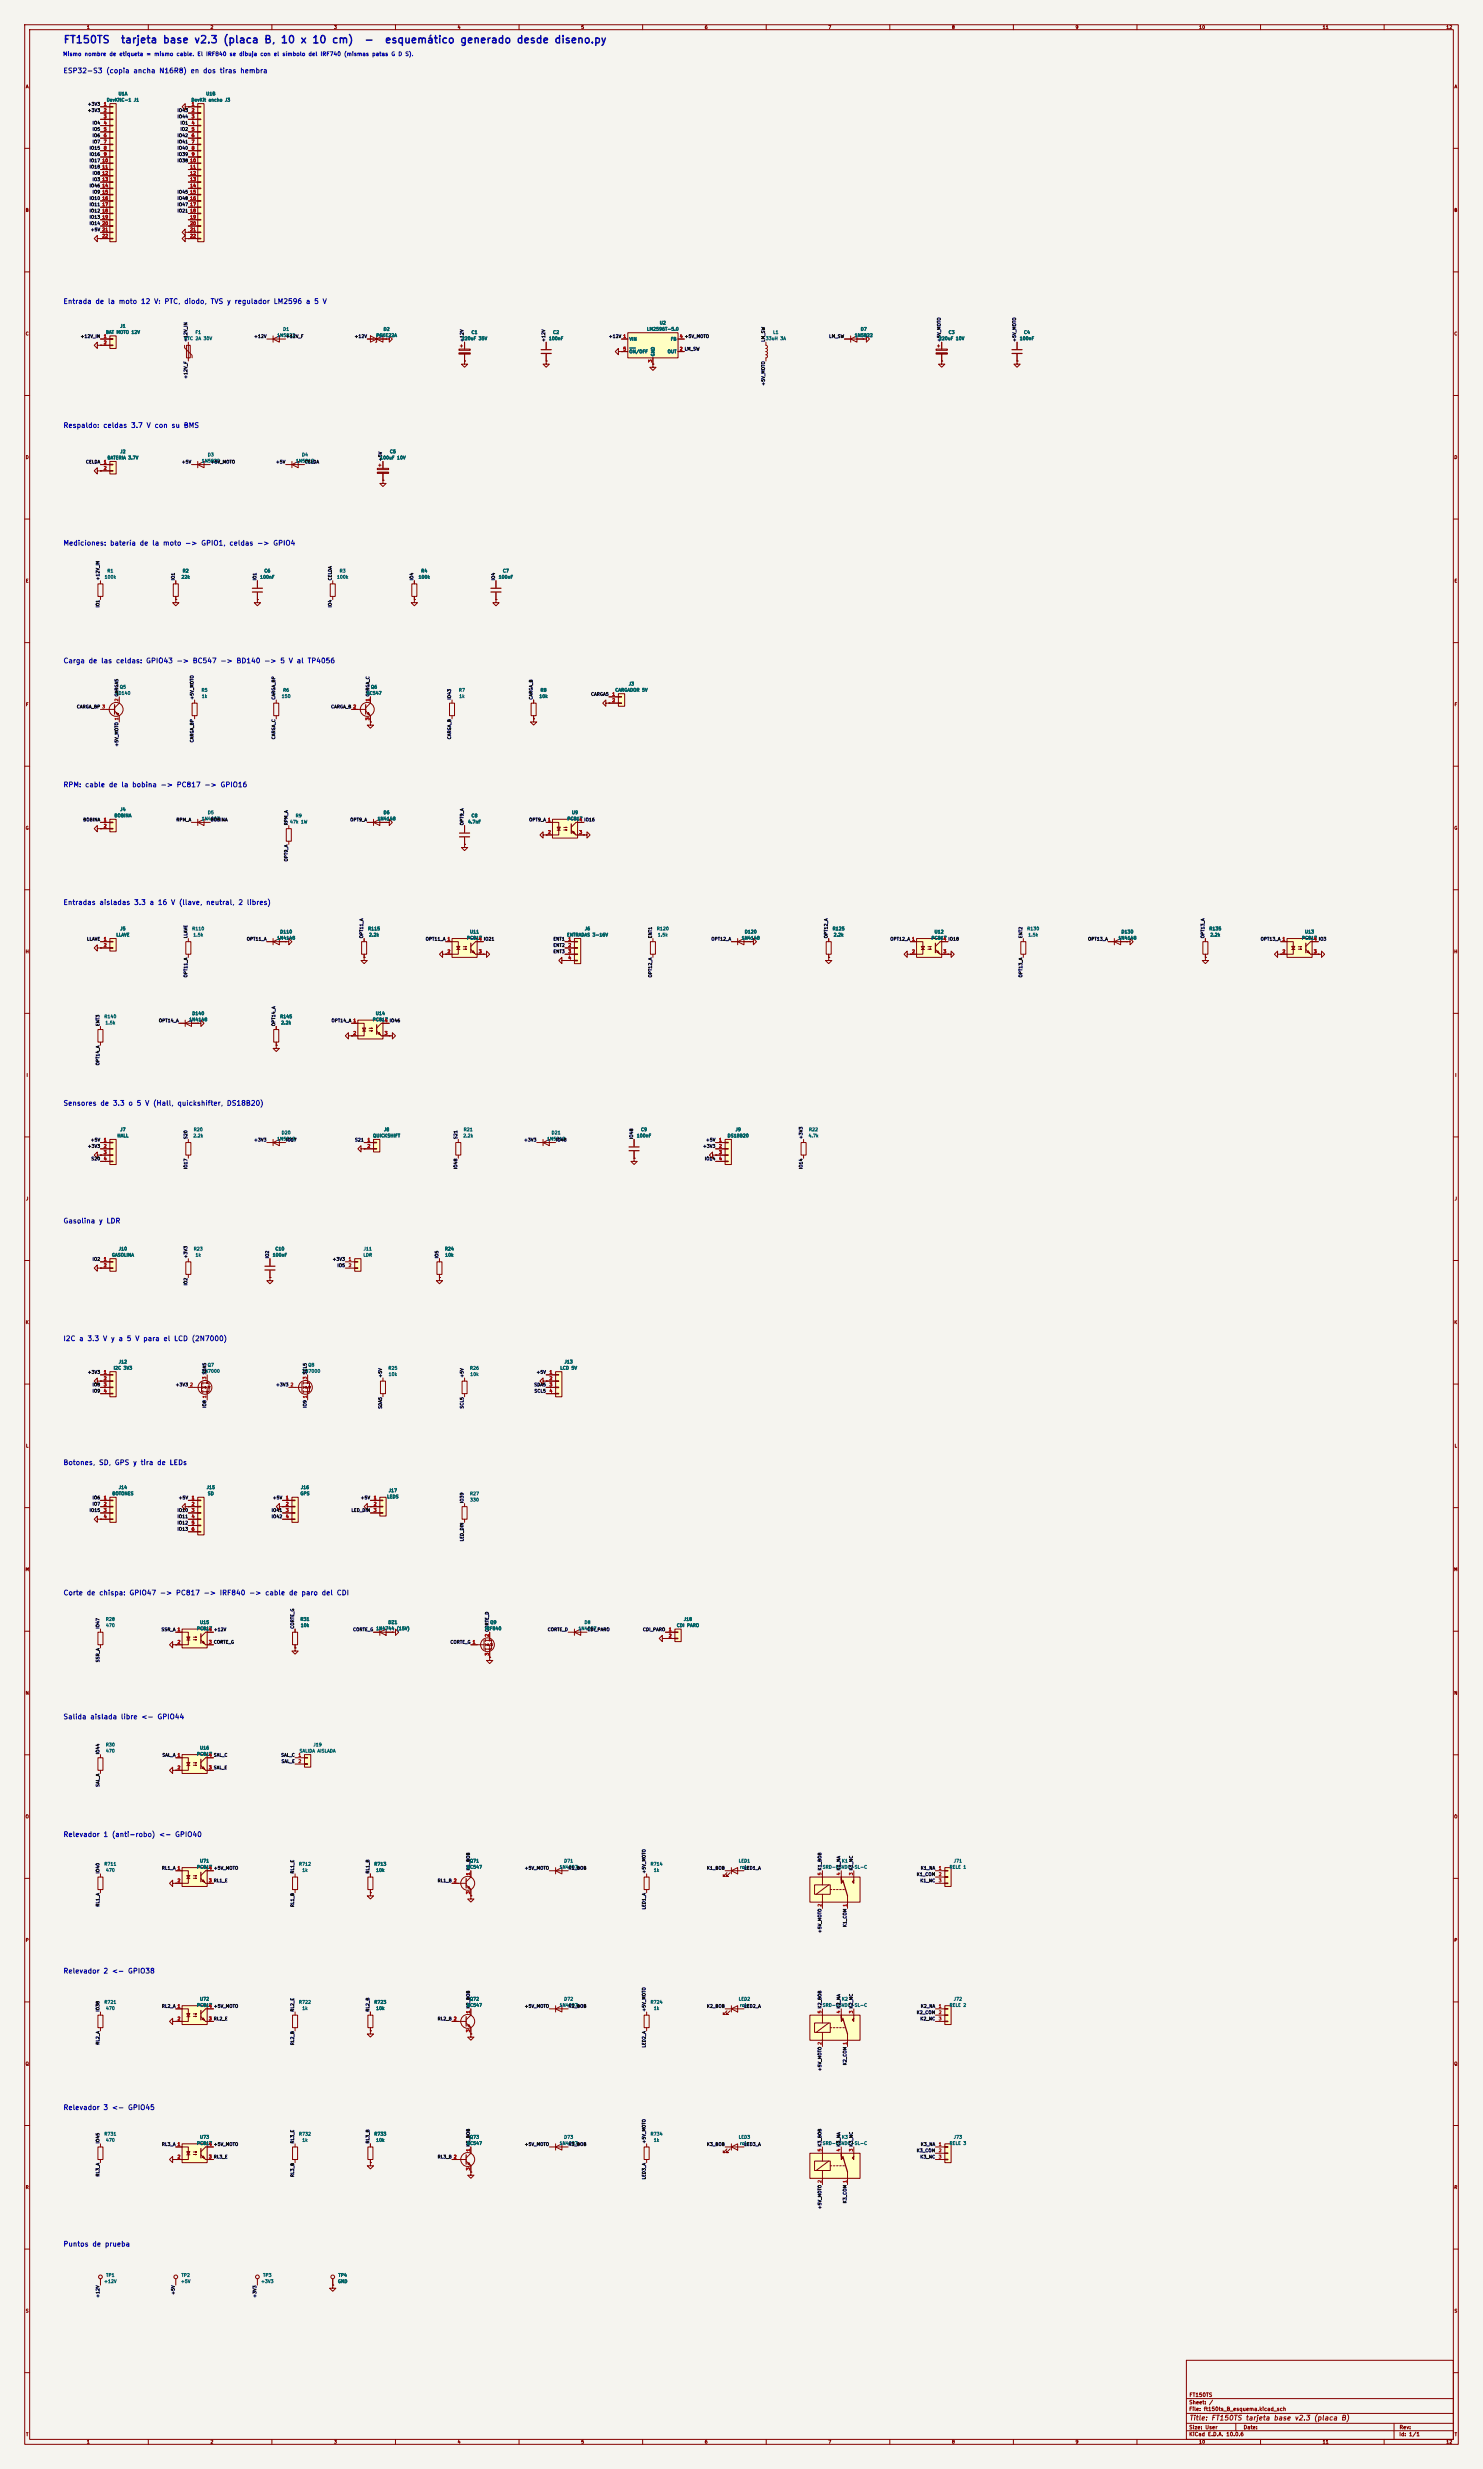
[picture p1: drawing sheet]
<svg xmlns="http://www.w3.org/2000/svg" width="600mm" height="999mm" viewBox="0 0 600 999" stroke-linecap="round" stroke-linejoin="round" font-family="sans-serif">
<defs><g id="words">
<g font-size="3" fill="#0000c2">
<text x="25.5" y="18.3">FT150TS</text>
<text x="48.6" y="18.3">tarjeta base v2.3 (placa B, 10 x 10 cm)</text>
<text x="147.2" y="18.3">-</text>
<text x="155.5" y="18.3">esquemático generado desde diseno.py</text>
</g>
<g font-size="2" fill="#0000c2">
<text x="25.5" y="30.1">ESP32-S3 (copia ancha N16R8) en dos tiras hembra</text>
<text x="25.5" y="123.4">Entrada de la moto 12 V: PTC, diodo, TVS y regulador LM2596 a 5 V</text>
<text x="25.5" y="173.6">Respaldo: celdas 3.7 V con su BMS</text>
<text x="25.5" y="221.2">Mediciones: batería de la moto -&gt; GPIO1, celdas -&gt; GPIO4</text>
<text x="25.5" y="268.8">Carga de las celdas: GPIO43 -&gt; BC547 -&gt; BD140 -&gt; 5 V al TP4056</text>
<text x="25.5" y="319">RPM: cable de la bobina -&gt; PC817 -&gt; GPIO16</text>
<text x="25.5" y="366.6">Entradas aisladas 3.3 a 16 V (llave, neutral, 2 libres)</text>
<text x="25.5" y="447.9">Sensores de 3.3 o 5 V (Hall, quickshifter, DS18B20)</text>
<text x="25.5" y="495.5">Gasolina y LDR</text>
<text x="25.5" y="543.1">I2C a 3.3 V y a 5 V para el LCD (2N7000)</text>
<text x="25.5" y="593.3">Botones, SD, GPS y tira de LEDs</text>
<text x="25.5" y="646">Corte de chispa: GPIO47 -&gt; PC817 -&gt; IRF840 -&gt; cable de paro del CDI</text>
<text x="25.5" y="696.1">Salida aislada libre &lt;- GPIO44</text>
<text x="25.5" y="743.7">Relevador 1 (anti-robo) &lt;- GPIO40</text>
<text x="25.5" y="799">Relevador 2 &lt;- GPIO38</text>
<text x="25.5" y="854.2">Relevador 3 &lt;- GPIO45</text>
<text x="25.5" y="909.5">Puntos de prueba</text>
</g>
<text font-size="2" fill="#840000" x="481" y="979.8">Title: FT150TS tarjeta base v2.3 (placa B)</text>
<text font-size="1.6" fill="#0000c2" x="25.3" y="23">Mismo nombre de etiqueta = mismo cable. El IRF840 se dibuja con el símbolo del IRF740 (mismas patas G D S).</text>
<g font-size="1.5" fill="#840000">
<text x="481" y="970.1">FT150TS</text>
<text x="481" y="975.9">File: ft150ts_B_esquema.kicad_sch</text>
<text x="481" y="973.2">Sheet: /</text>
<text x="481" y="983.3">Size: User</text>
<text x="503" y="983.3">Date:</text>
<text x="566" y="983.2">Rev:</text>
<text x="481" y="986.1">KiCad E.D.A. 10.0.6</text>
<text x="566" y="986.1">Id: 1/1</text>
</g>
<g font-size="1.3" fill="#840000">
<text x="35" y="12">1</text>
<text x="85" y="12">2</text>
<text x="135" y="12">3</text>
<text x="185" y="12">4</text>
<text x="235" y="12">5</text>
<text x="285" y="12">6</text>
<text x="335" y="12">7</text>
<text x="385" y="12">8</text>
<text x="435" y="12">9</text>
<text x="485" y="12">10</text>
<text x="535" y="12">11</text>
<text x="585" y="12">12</text>
<text x="10.3" y="36">A</text>
<text x="588.3" y="36">A</text>
<text x="10.2" y="86">B</text>
<text x="588.2" y="86">B</text>
<text x="10.2" y="136">C</text>
<text x="588.2" y="136">C</text>
<text x="10.2" y="186">D</text>
<text x="588.2" y="186">D</text>
<text x="10.3" y="236">E</text>
<text x="588.3" y="236">E</text>
<text x="10.3" y="286">F</text>
<text x="588.3" y="286">F</text>
<text x="10.2" y="336">G</text>
<text x="588.2" y="336">G</text>
<text x="10.2" y="386">H</text>
<text x="588.2" y="386">H</text>
<text x="10.6" y="436">I</text>
<text x="588.6" y="436">I</text>
<text x="10.4" y="486">J</text>
<text x="588.4" y="486">J</text>
<text x="10.2" y="536">K</text>
<text x="588.2" y="536">K</text>
<text x="10.3" y="586">L</text>
<text x="588.3" y="586">L</text>
<text x="10.1" y="636">M</text>
<text x="588.1" y="636">M</text>
<text x="10.2" y="686">N</text>
<text x="588.2" y="686">N</text>
<text x="10.2" y="736">O</text>
<text x="588.2" y="736">O</text>
<text x="10.2" y="786">P</text>
<text x="588.2" y="786">P</text>
<text x="10.2" y="836">Q</text>
<text x="588.2" y="836">Q</text>
<text x="10.2" y="886">R</text>
<text x="588.2" y="886">R</text>
<text x="10.3" y="936">S</text>
<text x="588.3" y="936">S</text>
<text x="10.4" y="986">T</text>
<text x="35" y="989">1</text>
<text x="85" y="989">2</text>
<text x="135" y="989">3</text>
<text x="185" y="989">4</text>
<text x="235" y="989">5</text>
<text x="285" y="989">6</text>
<text x="335" y="989">7</text>
<text x="385" y="989">8</text>
<text x="435" y="989">9</text>
<text x="485" y="989">10</text>
<text x="535" y="989">11</text>
<text x="585" y="989">12</text>
<text x="588.4" y="986">T</text>
</g>
<g font-size="1.3" fill="#006464">
<text x="43" y="41.4">DevKitC-1 J1</text>
<text x="47.8" y="38.9">U1A</text>
<text x="77.3" y="41.4">DevKit ancho J3</text>
<text x="83.2" y="38.9">U1B</text>
<text x="266.8" y="131.6">U2</text>
<text x="42.7" y="135.4">BAT MOTO 12V</text>
<text x="48.5" y="132.9">J1</text>
<text x="74.4" y="137.9">PTC 2A 30V</text>
<text x="78.9" y="135.4">F1</text>
<text x="111.9" y="136.6">1N5822</text>
<text x="114.4" y="134.1">D1</text>
<text x="152.1" y="136.6">P6KE22A</text>
<text x="155" y="134.1">D2</text>
<text x="186.7" y="137.9">220uF 35V</text>
<text x="190.6" y="135.4">C1</text>
<text x="221.9" y="137.9">100nF</text>
<text x="223.6" y="135.4">C2</text>
<text x="261.6" y="134.1">LM2596T-5.0</text>
<text x="309.7" y="137.9">33uH 3A</text>
<text x="312.6" y="135.4">L1</text>
<text x="345.6" y="136.6">1N5822</text>
<text x="348.1" y="134.1">D7</text>
<text x="379.7" y="137.9">220uF 10V</text>
<text x="383.6" y="135.4">C3</text>
<text x="412.4" y="137.9">100nF</text>
<text x="414.1" y="135.4">C4</text>
<text x="254.5" y="138.1">VIN</text>
<text x="254.5" y="143.2">ON/OFF</text>
<text x="270" y="143.2">OUT</text>
<text x="271.2" y="138.1">FB</text>
<text x="265.1" y="144.3" transform="rotate(-90 265.1 144.3)">GND</text>
<text x="48.5" y="183.7">J2</text>
<text x="83.9" y="184.9">D3</text>
<text x="122" y="184.9">D4</text>
<text x="157.6" y="183.7">C5</text>
<text x="43.3" y="186.2">BATERIA 3.7V</text>
<text x="81.5" y="187.4">1N5822</text>
<text x="119.6" y="187.4">1N5819</text>
<text x="153.6" y="186.2">100uF 10V</text>
<text x="43.3" y="231.9">R1</text>
<text x="73.8" y="231.9">R2</text>
<text x="106.8" y="231.9">C6</text>
<text x="137.3" y="231.9">R3</text>
<text x="170.3" y="231.9">R4</text>
<text x="203.3" y="231.9">C7</text>
<text x="42.2" y="234.4">100k</text>
<text x="73.3" y="234.4">22k</text>
<text x="105.1" y="234.4">100nF</text>
<text x="136.2" y="234.4">100k</text>
<text x="169.2" y="234.4">100k</text>
<text x="201.6" y="234.4">100nF</text>
<text x="46.5" y="281.4">BD140</text>
<text x="48.3" y="278.9">Q5</text>
<text x="81.4" y="280.2">R5</text>
<text x="114.4" y="280.2">R6</text>
<text x="148.1" y="281.4">BC547</text>
<text x="149.9" y="278.9">Q6</text>
<text x="185.5" y="280.2">R7</text>
<text x="218.5" y="280.2">R8</text>
<text x="248.8" y="280.2">CARGADOR 5V</text>
<text x="254.2" y="277.7">J3</text>
<text x="81.5" y="282.7">1k</text>
<text x="113.8" y="282.7">150</text>
<text x="185.6" y="282.7">1k</text>
<text x="218" y="282.7">10k</text>
<text x="48.5" y="328.5">J4</text>
<text x="83.9" y="329.7">D5</text>
<text x="155" y="329.7">D6</text>
<text x="231.2" y="329.7">U9</text>
<text x="46.1" y="331">BOBINA</text>
<text x="81.5" y="332.2">1N4007</text>
<text x="117.2" y="333.5">47k 1W</text>
<text x="119.5" y="331">R9</text>
<text x="152.6" y="332.2">1N4148</text>
<text x="189.2" y="333.5">4.7nF</text>
<text x="190.6" y="331">C8</text>
<text x="229.4" y="332.2">PC817</text>
<text x="48.5" y="376.7">J5</text>
<text x="77.6" y="376.7">R110</text>
<text x="113.2" y="378">D110</text>
<text x="148.7" y="376.7">R115</text>
<text x="190" y="378">U11</text>
<text x="236.5" y="376.7">J6</text>
<text x="265.6" y="376.7">R120</text>
<text x="301.1" y="378">D120</text>
<text x="336.7" y="376.7">R125</text>
<text x="377.9" y="378">U12</text>
<text x="415.4" y="376.7">R130</text>
<text x="453.5" y="378">D130</text>
<text x="489.1" y="376.7">R135</text>
<text x="527.8" y="378">U13</text>
<text x="46.9" y="379.2">LLAVE</text>
<text x="78" y="379.2">1.5k</text>
<text x="111.9" y="380.5">1N4148</text>
<text x="149.2" y="379.2">2.2k</text>
<text x="188.7" y="380.5">PC817</text>
<text x="229.2" y="379.2">ENTRADAS 3-16V</text>
<text x="266" y="379.2">1.5k</text>
<text x="299.9" y="380.5">1N4148</text>
<text x="337.1" y="379.2">2.2k</text>
<text x="376.7" y="380.5">PC817</text>
<text x="415.9" y="379.2">1.5k</text>
<text x="452.3" y="380.5">1N4148</text>
<text x="489.5" y="379.2">2.2k</text>
<text x="526.6" y="380.5">PC817</text>
<text x="42.1" y="412.3">R140</text>
<text x="76.4" y="413.5">1N4148</text>
<text x="77.6" y="411">D140</text>
<text x="113.2" y="412.3">R145</text>
<text x="150.6" y="413.5">PC817</text>
<text x="151.9" y="411">U14</text>
<text x="42.5" y="414.8">1.5k</text>
<text x="113.6" y="414.8">2.2k</text>
<text x="47.4" y="460.5">HALL</text>
<text x="48.5" y="458">J7</text>
<text x="78" y="460.5">2.2k</text>
<text x="78.2" y="458">R20</text>
<text x="111.9" y="461.8">1N5819</text>
<text x="113.8" y="459.3">D20</text>
<text x="150.8" y="460.5">QUICKSHIFT</text>
<text x="155.2" y="458">J8</text>
<text x="187.3" y="460.5">2.2k</text>
<text x="187.4" y="458">R21</text>
<text x="221.2" y="461.8">1N5819</text>
<text x="223" y="459.3">D21</text>
<text x="257.5" y="460.5">100nF</text>
<text x="259.2" y="458">C9</text>
<text x="294.2" y="460.5">DS18B20</text>
<text x="297.4" y="458">J9</text>
<text x="327" y="460.5">4.7k</text>
<text x="327.1" y="458">R22</text>
<text x="45.1" y="508.8">GASOLINA</text>
<text x="47.9" y="506.3">J10</text>
<text x="78.2" y="506.3">R23</text>
<text x="79" y="508.8">1k</text>
<text x="110.2" y="508.8">100nF</text>
<text x="111.2" y="506.3">C10</text>
<text x="146.9" y="508.8">LDR</text>
<text x="147" y="506.3">J11</text>
<text x="179.8" y="506.3">R24</text>
<text x="179.9" y="508.8">10k</text>
<text x="47.9" y="552">J12</text>
<text x="228.2" y="552">J13</text>
<text x="45.8" y="554.5">I2C 3V3</text>
<text x="81.5" y="555.7">2N7000</text>
<text x="83.9" y="553.2">Q7</text>
<text x="122.1" y="555.7">2N7000</text>
<text x="124.5" y="553.2">Q8</text>
<text x="157" y="554.5">R25</text>
<text x="157.1" y="557">10k</text>
<text x="190" y="554.5">R26</text>
<text x="190.1" y="557">10k</text>
<text x="226.5" y="554.5">LCD 5V</text>
<text x="45.3" y="605.3">BOTONES</text>
<text x="47.9" y="602.8">J14</text>
<text x="83.5" y="602.8">J15</text>
<text x="83.9" y="605.3">SD</text>
<text x="121.4" y="605.3">GPS</text>
<text x="121.6" y="602.8">J16</text>
<text x="157.1" y="604">J17</text>
<text x="190" y="605.3">R27</text>
<text x="156.5" y="606.5">LEDS</text>
<text x="190" y="607.8">330</text>
<text x="42.7" y="656.1">R28</text>
<text x="42.7" y="658.6">470</text>
<text x="79.5" y="659.9">PC817</text>
<text x="80.7" y="657.4">U15</text>
<text x="121.4" y="656.1">R31</text>
<text x="121.5" y="658.6">10k</text>
<text x="152" y="659.9">1N4744 (15V)</text>
<text x="157" y="657.4">DZ1</text>
<text x="196.2" y="659.9">IRF840</text>
<text x="198.2" y="657.4">Q9</text>
<text x="233.9" y="659.9">1N4007</text>
<text x="236.3" y="657.4">D8</text>
<text x="273.7" y="658.6">CDI PARO</text>
<text x="276.5" y="656.1">J18</text>
<text x="42.7" y="706.9">R30</text>
<text x="126.6" y="706.9">J19</text>
<text x="42.7" y="709.4">470</text>
<text x="79.5" y="710.7">PC817</text>
<text x="80.7" y="708.2">U16</text>
<text x="121" y="709.4">SALIDA AISLADA</text>
<text x="42.1" y="755.2">R711</text>
<text x="80.7" y="753.9">U71</text>
<text x="120.8" y="755.2">R712</text>
<text x="151.3" y="755.2">R713</text>
<text x="190" y="753.9">Q71</text>
<text x="228.1" y="753.9">D71</text>
<text x="263" y="755.2">R714</text>
<text x="298.7" y="753.9">LED1</text>
<text x="340.5" y="753.9">K1</text>
<text x="385.7" y="753.9">J71</text>
<text x="42.7" y="757.7">470</text>
<text x="79.5" y="756.4">PC817</text>
<text x="122.1" y="757.7">1k</text>
<text x="152" y="757.7">10k</text>
<text x="188.7" y="756.4">BC547</text>
<text x="226.2" y="756.4">1N4007</text>
<text x="264.4" y="757.7">1k</text>
<text x="299.2" y="756.4">rojo</text>
<text x="332.7" y="756.4">SRD-05VDC-SL-C</text>
<text x="384" y="756.4">RELE 1</text>
<text x="80.7" y="809.8">U72</text>
<text x="190" y="809.8">Q72</text>
<text x="228.1" y="809.8">D72</text>
<text x="298.7" y="809.8">LED2</text>
<text x="340.5" y="809.8">K2</text>
<text x="385.7" y="809.8">J72</text>
<text x="42.1" y="811.1">R721</text>
<text x="42.7" y="813.6">470</text>
<text x="79.5" y="812.3">PC817</text>
<text x="120.8" y="811.1">R722</text>
<text x="122.1" y="813.6">1k</text>
<text x="151.3" y="811.1">R723</text>
<text x="152" y="813.6">10k</text>
<text x="188.7" y="812.3">BC547</text>
<text x="226.2" y="812.3">1N4007</text>
<text x="263" y="811.1">R724</text>
<text x="264.4" y="813.6">1k</text>
<text x="299.2" y="812.3">rojo</text>
<text x="332.7" y="812.3">SRD-05VDC-SL-C</text>
<text x="384" y="812.3">RELE 2</text>
<text x="42.1" y="864.4">R731</text>
<text x="42.7" y="866.9">470</text>
<text x="79.5" y="868.2">PC817</text>
<text x="80.7" y="865.7">U73</text>
<text x="120.8" y="864.4">R732</text>
<text x="122.1" y="866.9">1k</text>
<text x="151.3" y="864.4">R733</text>
<text x="152" y="866.9">10k</text>
<text x="188.7" y="868.2">BC547</text>
<text x="190" y="865.7">Q73</text>
<text x="226.2" y="868.2">1N4007</text>
<text x="228.1" y="865.7">D73</text>
<text x="263" y="864.4">R734</text>
<text x="264.4" y="866.9">1k</text>
<text x="298.7" y="865.7">LED3</text>
<text x="299.2" y="868.2">rojo</text>
<text x="332.7" y="868.2">SRD-05VDC-SL-C</text>
<text x="340.5" y="865.7">K3</text>
<text x="384" y="868.2">RELE 3</text>
<text x="385.7" y="865.7">J73</text>
<text x="42.8" y="921.5">TP1</text>
<text x="73.3" y="921.5">TP2</text>
<text x="106.3" y="921.5">TP3</text>
<text x="136.8" y="921.5">TP4</text>
<text x="42" y="924">+12V</text>
<text x="73.1" y="924">+5V</text>
<text x="105.5" y="924">+3V3</text>
<text x="136.6" y="924">GND</text>
</g>
<g font-size="1.3" fill="#0f0f0f">
<text x="35.3" y="43.1">+3V3</text>
<text x="35.3" y="45.6">+3V3</text>
<text x="71.6" y="45.6">IO43</text>
<text x="37.3" y="50.7">IO4</text>
<text x="37.3" y="53.2">IO5</text>
<text x="71.6" y="48.1">IO44</text>
<text x="72.8" y="50.7">IO1</text>
<text x="72.8" y="53.2">IO2</text>
<text x="37.3" y="55.8">IO6</text>
<text x="37.3" y="58.3">IO7</text>
<text x="71.6" y="55.8">IO42</text>
<text x="71.6" y="58.3">IO41</text>
<text x="36.1" y="63.4">IO16</text>
<text x="36.1" y="65.9">IO17</text>
<text x="36.1" y="60.8">IO15</text>
<text x="71.6" y="65.9">IO38</text>
<text x="71.6" y="63.4">IO39</text>
<text x="71.6" y="60.8">IO40</text>
<text x="36.1" y="68.5">IO18</text>
<text x="37.3" y="71">IO8</text>
<text x="36.1" y="76.1">IO46</text>
<text x="37.3" y="73.5">IO3</text>
<text x="36.1" y="81.2">IO10</text>
<text x="36.1" y="83.7">IO11</text>
<text x="37.3" y="78.6">IO9</text>
<text x="71.6" y="78.6">IO45</text>
<text x="71.6" y="81.2">IO48</text>
<text x="71.6" y="83.7">IO47</text>
<text x="36.1" y="86.2">IO12</text>
<text x="36.1" y="88.8">IO13</text>
<text x="71.6" y="86.2">IO21</text>
<text x="36.1" y="91.3">IO14</text>
<text x="36.5" y="93.9">+5V 21</text>
<text x="32.4" y="137">+12V_IN</text>
<text x="102.6" y="137">+12V</text>
<text x="115.5" y="137">+12V_F</text>
<text x="143.3" y="137">+12V</text>
<text x="246.2" y="137">+12V 1</text>
<text x="335.3" y="137">LM_SW</text>
<text x="76.1" y="138.5" transform="rotate(-90 76.1 138.5)">+12V_IN</text>
<text x="187.8" y="138.5" transform="rotate(-90 187.8 138.5)">+12V</text>
<text x="220.9" y="138.5" transform="rotate(-90 220.9 138.5)">+12V</text>
<text x="309.8" y="138.5" transform="rotate(-90 309.8 138.5)">LM_SW</text>
<text x="380.9" y="138.5" transform="rotate(-90 380.9 138.5)">+5V_MOTO</text>
<text x="411.4" y="138.5" transform="rotate(-90 411.4 138.5)">+5V_MOTO</text>
<text x="76.1" y="153.4" transform="rotate(-90 76.1 153.4)">+12V_F</text>
<text x="309.8" y="156.2" transform="rotate(-90 309.8 156.2)">+5V_MOTO</text>
<text x="34.6" y="187.8">CELDA</text>
<text x="73.4" y="187.8">+5V</text>
<text x="85.1" y="187.8">+5V_MOTO</text>
<text x="111.5" y="187.8">+5V</text>
<text x="123.2" y="187.8">CELDA</text>
<text x="154.8" y="186.7" transform="rotate(-90 154.8 186.7)">+5V</text>
<text x="40.5" y="235" transform="rotate(-90 40.5 235)">+12V_IN</text>
<text x="71" y="235" transform="rotate(-90 71 235)">IO1</text>
<text x="104" y="235" transform="rotate(-90 104 235)">IO1</text>
<text x="134.5" y="235" transform="rotate(-90 134.5 235)">CELDA</text>
<text x="167.5" y="235" transform="rotate(-90 167.5 235)">IO4</text>
<text x="200.5" y="235" transform="rotate(-90 200.5 235)">IO4</text>
<text x="40.5" y="246" transform="rotate(-90 40.5 246)">IO1</text>
<text x="134.5" y="246" transform="rotate(-90 134.5 246)">IO4</text>
<text x="239" y="281.8">CARGA5</text>
<text x="30.9" y="286.9">CARGA_BP 3</text>
<text x="78.6" y="283.3" transform="rotate(-90 78.6 283.3)">+5V_MOTO</text>
<text x="111.6" y="283.3" transform="rotate(-90 111.6 283.3)">CARGA_BP</text>
<text x="133.8" y="286.9">CARGA_B 2</text>
<text x="182.8" y="283.3" transform="rotate(-90 182.8 283.3)">IO43</text>
<text x="215.8" y="283.3" transform="rotate(-90 215.8 283.3)">CARGA_B</text>
<text x="111.6" y="299.3" transform="rotate(-90 111.6 299.3)">CARGA_C</text>
<text x="182.8" y="299.3" transform="rotate(-90 182.8 299.3)">CARGA_B</text>
<text x="48.1" y="302.3" transform="rotate(-90 48.1 302.3)">+5V_MOTO 1</text>
<text x="78.6" y="300.6" transform="rotate(-90 78.6 300.6)">CARGA_BP</text>
<text x="33.5" y="332.6">BOBINA</text>
<text x="71.2" y="332.6">RPM_A</text>
<text x="85.1" y="332.6">BOBINA</text>
<text x="116.7" y="334.1" transform="rotate(-90 116.7 334.1)">RPM_A</text>
<text x="141.5" y="332.6">OPT9_A</text>
<text x="187.8" y="334.1" transform="rotate(-90 187.8 334.1)">OPT9_A</text>
<text x="213.9" y="332.6">OPT9_A 1</text>
<text x="116.7" y="348.7" transform="rotate(-90 116.7 348.7)">OPT9_A</text>
<text x="35" y="380.9">LLAVE</text>
<text x="76.1" y="379.8" transform="rotate(-90 76.1 379.8)">LLAVE</text>
<text x="99.7" y="380.9">OPT11_A</text>
<text x="147.2" y="379.8" transform="rotate(-90 147.2 379.8)">OPT11_A</text>
<text x="172.1" y="380.9">OPT11_A 1</text>
<text x="223.7" y="380.9">ENT1</text>
<text x="223.7" y="383.4">ENT2</text>
<text x="264" y="379.8" transform="rotate(-90 264 379.8)">ENT1</text>
<text x="287.6" y="380.9">OPT12_A</text>
<text x="335.2" y="379.8" transform="rotate(-90 335.2 379.8)">OPT12_A</text>
<text x="360" y="380.9">OPT12_A 1</text>
<text x="413.9" y="379.8" transform="rotate(-90 413.9 379.8)">ENT2</text>
<text x="440" y="380.9">OPT13_A</text>
<text x="487.6" y="379.8" transform="rotate(-90 487.6 379.8)">OPT13_A</text>
<text x="509.9" y="380.9">OPT13_A 1</text>
<text x="223.7" y="386">ENT3</text>
<text x="76.1" y="395.6" transform="rotate(-90 76.1 395.6)">OPT11_A</text>
<text x="264" y="395.6" transform="rotate(-90 264 395.6)">OPT12_A</text>
<text x="413.9" y="395.6" transform="rotate(-90 413.9 395.6)">OPT13_A</text>
<text x="64.1" y="413.9">OPT14_A</text>
<text x="134" y="413.9">OPT14_A 1</text>
<text x="40.5" y="415.3" transform="rotate(-90 40.5 415.3)">ENT3</text>
<text x="111.6" y="415.3" transform="rotate(-90 111.6 415.3)">OPT14_A</text>
<text x="40.5" y="431.2" transform="rotate(-90 40.5 431.2)">OPT14_A</text>
<text x="76.1" y="461.1" transform="rotate(-90 76.1 461.1)">S20</text>
<text x="185.3" y="461.1" transform="rotate(-90 185.3 461.1)">S21</text>
<text x="256.4" y="461.1" transform="rotate(-90 256.4 461.1)">IO48</text>
<text x="325" y="461.1" transform="rotate(-90 325 461.1)">+3V3</text>
<text x="35.3" y="464.7">+3V3</text>
<text x="36.5" y="462.2">+5V</text>
<text x="102.6" y="462.2">+3V3</text>
<text x="115.5" y="462.2">IO17</text>
<text x="143.5" y="462.2">S21</text>
<text x="211.9" y="462.2">+3V3</text>
<text x="224.8" y="462.2">IO48</text>
<text x="284.3" y="464.7">+3V3</text>
<text x="285.5" y="462.2">+5V</text>
<text x="36.8" y="469.8">S20</text>
<text x="76.1" y="473.2" transform="rotate(-90 76.1 473.2)">IO17</text>
<text x="185.3" y="473.2" transform="rotate(-90 185.3 473.2)">IO48</text>
<text x="285" y="469.8">IO14</text>
<text x="325" y="473.2" transform="rotate(-90 325 473.2)">IO14</text>
<text x="76.1" y="509.3" transform="rotate(-90 76.1 509.3)">+3V3</text>
<text x="109.1" y="509.3" transform="rotate(-90 109.1 509.3)">IO2</text>
<text x="177.7" y="509.3" transform="rotate(-90 177.7 509.3)">IO5</text>
<text x="37.3" y="510.4">IO2</text>
<text x="134.4" y="510.4">+3V3</text>
<text x="136.3" y="513">IO5</text>
<text x="76.1" y="520.3" transform="rotate(-90 76.1 520.3)">IO2</text>
<text x="35.3" y="556.1">+3V3</text>
<text x="154.8" y="557.6" transform="rotate(-90 154.8 557.6)">+5V</text>
<text x="187.8" y="557.6" transform="rotate(-90 187.8 557.6)">+5V</text>
<text x="216.9" y="556.1">+5V</text>
<text x="37.3" y="561.2">IO8</text>
<text x="37.3" y="563.8">IO9</text>
<text x="70.9" y="561.2">+3V3</text>
<text x="111.5" y="561.2">+3V3</text>
<text x="216" y="561.2">SDA5</text>
<text x="216" y="563.8">SCL5</text>
<text x="83.7" y="569.8" transform="rotate(-90 83.7 569.8)">IO8</text>
<text x="124.3" y="569.8" transform="rotate(-90 124.3 569.8)">IO9</text>
<text x="154.8" y="570.2" transform="rotate(-90 154.8 570.2)">SDA5</text>
<text x="187.8" y="570.1" transform="rotate(-90 187.8 570.1)">SCL5</text>
<text x="37.3" y="606.9">IO6</text>
<text x="37.3" y="609.5">IO7</text>
<text x="72.1" y="606.9">+5V</text>
<text x="110.2" y="606.9">+5V</text>
<text x="145.8" y="606.9">+5V</text>
<text x="187.8" y="608.4" transform="rotate(-90 187.8 608.4)">IO39</text>
<text x="36.1" y="612">IO15</text>
<text x="71.6" y="612">IO10</text>
<text x="71.6" y="617.1">IO12</text>
<text x="71.6" y="614.6">IO11</text>
<text x="109.7" y="614.6">IO42</text>
<text x="109.7" y="612">IO41</text>
<text x="142" y="612">LED_DIN</text>
<text x="71.6" y="619.6">IO13</text>
<text x="187.8" y="623.8" transform="rotate(-90 187.8 623.8)">LED_DIN</text>
<text x="40.5" y="659.2" transform="rotate(-90 40.5 659.2)">IO47</text>
<text x="119.3" y="659.2" transform="rotate(-90 119.3 659.2)">CORTE_G</text>
<text x="65.1" y="660.3">SSR_A 1</text>
<text x="142.7" y="660.3">CORTE_G</text>
<text x="182" y="665.4">CORTE_G 1</text>
<text x="221.4" y="660.3">CORTE_D</text>
<text x="237.5" y="660.3">CDI_PARO</text>
<text x="259.9" y="660.3">CDI_PARO</text>
<text x="40.5" y="672.7" transform="rotate(-90 40.5 672.7)">SSR_A</text>
<text x="40.5" y="710" transform="rotate(-90 40.5 710)">IO44</text>
<text x="65.5" y="711.1">SAL_A 1</text>
<text x="113.6" y="711.1">SAL_C</text>
<text x="113.7" y="713.6">SAL_E</text>
<text x="40.5" y="723.2" transform="rotate(-90 40.5 723.2)">SAL_A</text>
<text x="40.5" y="758.2" transform="rotate(-90 40.5 758.2)">IO40</text>
<text x="65.3" y="756.8">RL1_A 1</text>
<text x="119.3" y="758.2" transform="rotate(-90 119.3 758.2)">RL1_E</text>
<text x="149.7" y="758.2" transform="rotate(-90 149.7 758.2)">RL1_B</text>
<text x="176.9" y="761.9">RL1_B 2</text>
<text x="212.1" y="756.8">+5V_MOTO</text>
<text x="229.8" y="756.8">K1_BOB</text>
<text x="261.5" y="758.2" transform="rotate(-90 261.5 758.2)">+5V_MOTO</text>
<text x="285.8" y="756.8">K1_BOB</text>
<text x="301" y="756.8">LED1_A</text>
<text x="370.7" y="759.3">K1_COM</text>
<text x="372.2" y="761.9">K1_NC</text>
<text x="372.4" y="756.8">K1_NA</text>
<text x="40.5" y="771.6" transform="rotate(-90 40.5 771.6)">RL1_A</text>
<text x="119.3" y="771.8" transform="rotate(-90 119.3 771.8)">RL1_B</text>
<text x="261.5" y="772.8" transform="rotate(-90 261.5 772.8)">LED1_A</text>
<text x="342.8" y="779.9" transform="rotate(-90 342.8 779.9)">K1_COM 1</text>
<text x="332.6" y="782.3" transform="rotate(-90 332.6 782.3)">+5V_MOTO 2</text>
<text x="40.5" y="814.1" transform="rotate(-90 40.5 814.1)">IO38</text>
<text x="65.3" y="812.7">RL2_A 1</text>
<text x="119.3" y="814.1" transform="rotate(-90 119.3 814.1)">RL2_E</text>
<text x="149.7" y="814.1" transform="rotate(-90 149.7 814.1)">RL2_B</text>
<text x="212.1" y="812.7">+5V_MOTO</text>
<text x="229.8" y="812.7">K2_BOB</text>
<text x="261.5" y="814.1" transform="rotate(-90 261.5 814.1)">+5V_MOTO</text>
<text x="285.8" y="812.7">K2_BOB</text>
<text x="301" y="812.7">LED2_A</text>
<text x="370.7" y="815.2">K2_COM</text>
<text x="372.4" y="812.7">K2_NA</text>
<text x="176.9" y="817.8">RL2_B 2</text>
<text x="372.2" y="817.8">K2_NC</text>
<text x="40.5" y="827.5" transform="rotate(-90 40.5 827.5)">RL2_A</text>
<text x="119.3" y="827.7" transform="rotate(-90 119.3 827.7)">RL2_B</text>
<text x="261.5" y="828.6" transform="rotate(-90 261.5 828.6)">LED2_A</text>
<text x="332.6" y="838.2" transform="rotate(-90 332.6 838.2)">+5V_MOTO 2</text>
<text x="342.8" y="835.8" transform="rotate(-90 342.8 835.8)">K2_COM 1</text>
<text x="40.5" y="867.5" transform="rotate(-90 40.5 867.5)">IO45</text>
<text x="65.3" y="868.6">RL3_A 1</text>
<text x="119.3" y="867.5" transform="rotate(-90 119.3 867.5)">RL3_E</text>
<text x="149.7" y="867.5" transform="rotate(-90 149.7 867.5)">RL3_B</text>
<text x="212.1" y="868.6">+5V_MOTO</text>
<text x="229.8" y="868.6">K3_BOB</text>
<text x="261.5" y="867.5" transform="rotate(-90 261.5 867.5)">+5V_MOTO</text>
<text x="285.8" y="868.6">K3_BOB</text>
<text x="301" y="868.6">LED3_A</text>
<text x="372.4" y="868.6">K3_NA</text>
<text x="176.9" y="873.6">RL3_B 2</text>
<text x="370.7" y="871.1">K3_COM</text>
<text x="372.2" y="873.6">K3_NC</text>
<text x="40.5" y="880.8" transform="rotate(-90 40.5 880.8)">RL3_A</text>
<text x="119.3" y="881" transform="rotate(-90 119.3 881)">RL3_B</text>
<text x="261.5" y="882" transform="rotate(-90 261.5 882)">LED3_A</text>
<text x="342.8" y="891.7" transform="rotate(-90 342.8 891.7)">K3_COM 1</text>
<text x="332.6" y="894.1" transform="rotate(-90 332.6 894.1)">+5V_MOTO 2</text>
<text x="40.5" y="929.9" transform="rotate(-90 40.5 929.9)">+12V</text>
<text x="71" y="928.7" transform="rotate(-90 71 928.7)">+5V</text>
<text x="104" y="929.9" transform="rotate(-90 104 929.9)">+3V3</text>
</g>
<g font-size="1.3" fill="#a90000">
<text x="41.8" y="43.1">1</text>
<text x="41.8" y="45.6">2</text>
<text x="77.4" y="43.1">1</text>
<text x="77.4" y="45.6">2</text>
<text x="41.8" y="48.1">3</text>
<text x="41.8" y="50.7">4</text>
<text x="41.8" y="53.2">5</text>
<text x="77.4" y="48.1">3</text>
<text x="77.4" y="50.7">4</text>
<text x="77.4" y="53.2">5</text>
<text x="41.8" y="55.8">6</text>
<text x="41.8" y="58.3">7</text>
<text x="77.4" y="55.8">6</text>
<text x="77.4" y="58.3">7</text>
<text x="41.2" y="65.9">10</text>
<text x="41.8" y="60.8">8</text>
<text x="41.8" y="63.4">9</text>
<text x="76.8" y="65.9">10</text>
<text x="77.4" y="60.8">8</text>
<text x="77.4" y="63.4">9</text>
<text x="41.2" y="68.5">11</text>
<text x="41.2" y="71">12</text>
<text x="76.8" y="68.5">11</text>
<text x="76.8" y="71">12</text>
<text x="41.2" y="73.5">13</text>
<text x="41.2" y="76.1">14</text>
<text x="76.8" y="73.5">13</text>
<text x="76.8" y="76.1">14</text>
<text x="41.2" y="78.6">15</text>
<text x="41.2" y="81.2">16</text>
<text x="41.2" y="83.7">17</text>
<text x="76.8" y="78.6">15</text>
<text x="76.8" y="81.2">16</text>
<text x="76.8" y="83.7">17</text>
<text x="41.2" y="86.2">18</text>
<text x="41.2" y="88.8">19</text>
<text x="76.8" y="86.2">18</text>
<text x="76.8" y="88.8">19</text>
<text x="41.2" y="91.3">20</text>
<text x="41.2" y="93.9">21</text>
<text x="76.8" y="91.3">20</text>
<text x="76.8" y="93.9">21</text>
<text x="41.2" y="96.4">22</text>
<text x="76.8" y="96.4">22</text>
<text x="41.8" y="137">1</text>
<text x="252" y="137">1</text>
<text x="274.9" y="137">4 +5V_MOTO</text>
<text x="274.9" y="137">4</text>
<text x="41.8" y="139.6">2</text>
<text x="252" y="142.1">5</text>
<text x="274.9" y="142.1">2 LM_SW</text>
<text x="274.9" y="142.1">2</text>
<text x="264" y="146.8" transform="rotate(-90 264 146.8)">3</text>
<text x="41.8" y="187.8">1</text>
<text x="41.8" y="190.4">2</text>
<text x="247.6" y="281.8">1</text>
<text x="48.1" y="284" transform="rotate(-90 48.1 284)">2 CARGA5</text>
<text x="142.8" y="286.9">2</text>
<text x="149.7" y="284" transform="rotate(-90 149.7 284)">1 CARGA_C</text>
<text x="149.7" y="284" transform="rotate(-90 149.7 284)">1</text>
<text x="247.6" y="284.4">2</text>
<text x="149.7" y="291.6" transform="rotate(-90 149.7 291.6)">3</text>
<text x="41.8" y="332.6">1</text>
<text x="41.8" y="335.2">2</text>
<text x="221.5" y="332.6">1</text>
<text x="234.2" y="332.6">4 IO16</text>
<text x="234.2" y="332.6">4</text>
<text x="221.5" y="337.7">2</text>
<text x="234.2" y="337.7">3</text>
<text x="41.8" y="380.9">1</text>
<text x="41.8" y="383.4">2</text>
<text x="180.9" y="380.9">1</text>
<text x="193.6" y="380.9">4 IO21</text>
<text x="193.6" y="380.9">4</text>
<text x="229.8" y="380.9">1</text>
<text x="229.8" y="383.4">2</text>
<text x="368.8" y="380.9">1</text>
<text x="381.5" y="380.9">4 IO18</text>
<text x="381.5" y="380.9">4</text>
<text x="518.7" y="380.9">1</text>
<text x="531.4" y="380.9">4 IO3</text>
<text x="531.4" y="380.9">4</text>
<text x="180.9" y="386">2</text>
<text x="193.6" y="386">3</text>
<text x="229.8" y="386">3</text>
<text x="229.8" y="388.5">4</text>
<text x="368.8" y="386">2</text>
<text x="381.5" y="386">3</text>
<text x="518.7" y="386">2</text>
<text x="531.4" y="386">3</text>
<text x="142.8" y="413.9">1</text>
<text x="155.5" y="413.9">4 IO46</text>
<text x="155.5" y="413.9">4</text>
<text x="142.8" y="419">2</text>
<text x="155.5" y="419">3</text>
<text x="41.8" y="462.2">1</text>
<text x="41.8" y="464.7">2</text>
<text x="41.8" y="467.2">3</text>
<text x="148.5" y="462.2">1</text>
<text x="148.5" y="464.7">2</text>
<text x="290.7" y="462.2">1</text>
<text x="290.7" y="464.7">2</text>
<text x="290.7" y="467.2">3</text>
<text x="41.8" y="469.8">4</text>
<text x="290.7" y="469.8">4</text>
<text x="41.8" y="510.4">1</text>
<text x="41.8" y="513">2</text>
<text x="140.9" y="510.4">1</text>
<text x="140.9" y="513">2</text>
<text x="41.8" y="556.1">1</text>
<text x="222.2" y="556.1">1</text>
<text x="41.8" y="558.7">2</text>
<text x="41.8" y="561.2">3</text>
<text x="41.8" y="563.8">4</text>
<text x="76.7" y="561.2">2</text>
<text x="83.7" y="558.3" transform="rotate(-90 83.7 558.3)">3 SDA5</text>
<text x="117.4" y="561.2">2</text>
<text x="124.3" y="558.3" transform="rotate(-90 124.3 558.3)">3 SCL5</text>
<text x="222.2" y="558.7">2</text>
<text x="222.2" y="561.2">3</text>
<text x="222.2" y="563.8">4</text>
<text x="83.7" y="565.9" transform="rotate(-90 83.7 565.9)">1</text>
<text x="124.3" y="565.9" transform="rotate(-90 124.3 565.9)">1</text>
<text x="41.8" y="606.9">1</text>
<text x="41.8" y="609.5">2</text>
<text x="77.4" y="606.9">1</text>
<text x="77.4" y="609.5">2</text>
<text x="115.5" y="606.9">1</text>
<text x="115.5" y="609.5">2</text>
<text x="151" y="606.9">1</text>
<text x="151" y="609.5">2</text>
<text x="41.8" y="612">3</text>
<text x="41.8" y="614.6">4</text>
<text x="77.4" y="612">3</text>
<text x="77.4" y="614.6">4</text>
<text x="77.4" y="617.1">5</text>
<text x="115.5" y="612">3</text>
<text x="115.5" y="614.6">4</text>
<text x="151" y="612">3</text>
<text x="77.4" y="619.6">6</text>
<text x="71.7" y="665.4">2</text>
<text x="71.7" y="660.3">1</text>
<text x="84.4" y="665.4">3 CORTE_G</text>
<text x="84.4" y="660.3">4 +12V</text>
<text x="84.4" y="665.4">3</text>
<text x="84.4" y="660.3">4</text>
<text x="191" y="665.4">1</text>
<text x="198" y="662.4" transform="rotate(-90 198 662.4)">2 CORTE_D</text>
<text x="198" y="662.4" transform="rotate(-90 198 662.4)">2</text>
<text x="270.4" y="660.3">1</text>
<text x="270.4" y="662.8">2</text>
<text x="198" y="670" transform="rotate(-90 198 670)">3</text>
<text x="71.7" y="711.1">1</text>
<text x="84.4" y="711.1">4 SAL_C</text>
<text x="84.4" y="711.1">4</text>
<text x="120.6" y="711.1">1</text>
<text x="120.6" y="713.6">2</text>
<text x="71.7" y="716.2">2</text>
<text x="84.4" y="716.2">3 SAL_E</text>
<text x="84.4" y="716.2">3</text>
<text x="71.7" y="761.9">2</text>
<text x="71.7" y="756.8">1</text>
<text x="84.4" y="761.9">3 RL1_E</text>
<text x="84.4" y="756.8">4 +5V_MOTO</text>
<text x="84.4" y="761.9">3</text>
<text x="84.4" y="756.8">4</text>
<text x="183.4" y="761.9">2</text>
<text x="190.4" y="758.9" transform="rotate(-90 190.4 758.9)">1 K1_BOB</text>
<text x="190.4" y="758.9" transform="rotate(-90 190.4 758.9)">1</text>
<text x="332.6" y="758.9" transform="rotate(-90 332.6 758.9)">5 K1_BOB</text>
<text x="340.2" y="758.9" transform="rotate(-90 340.2 758.9)">4 K1_NA</text>
<text x="345.3" y="758.9" transform="rotate(-90 345.3 758.9)">3 K1_NC</text>
<text x="379.6" y="756.8">1</text>
<text x="379.6" y="759.3">2</text>
<text x="379.6" y="761.9">3</text>
<text x="190.4" y="766.6" transform="rotate(-90 190.4 766.6)">3</text>
<text x="71.7" y="812.7">1</text>
<text x="84.4" y="812.7">4 +5V_MOTO</text>
<text x="84.4" y="812.7">4</text>
<text x="190.4" y="814.8" transform="rotate(-90 190.4 814.8)">1 K2_BOB</text>
<text x="190.4" y="814.8" transform="rotate(-90 190.4 814.8)">1</text>
<text x="332.6" y="814.8" transform="rotate(-90 332.6 814.8)">5 K2_BOB</text>
<text x="340.2" y="814.8" transform="rotate(-90 340.2 814.8)">4 K2_NA</text>
<text x="345.3" y="814.8" transform="rotate(-90 345.3 814.8)">3 K2_NC</text>
<text x="379.6" y="812.7">1</text>
<text x="379.6" y="815.2">2</text>
<text x="71.7" y="817.8">2</text>
<text x="84.4" y="817.8">3 RL2_E</text>
<text x="84.4" y="817.8">3</text>
<text x="183.4" y="817.8">2</text>
<text x="379.6" y="817.8">3</text>
<text x="190.4" y="822.4" transform="rotate(-90 190.4 822.4)">3</text>
<text x="71.7" y="868.6">1</text>
<text x="84.4" y="868.6">4 +5V_MOTO</text>
<text x="84.4" y="868.6">4</text>
<text x="379.6" y="868.6">1</text>
<text x="71.7" y="873.6">2</text>
<text x="84.4" y="873.6">3 RL3_E</text>
<text x="84.4" y="873.6">3</text>
<text x="183.4" y="873.6">2</text>
<text x="190.4" y="870.7" transform="rotate(-90 190.4 870.7)">1 K3_BOB</text>
<text x="190.4" y="870.7" transform="rotate(-90 190.4 870.7)">1</text>
<text x="332.6" y="870.7" transform="rotate(-90 332.6 870.7)">5 K3_BOB</text>
<text x="340.2" y="870.7" transform="rotate(-90 340.2 870.7)">4 K3_NA</text>
<text x="345.3" y="870.7" transform="rotate(-90 345.3 870.7)">3 K3_NC</text>
<text x="379.6" y="871.1">2</text>
<text x="379.6" y="873.6">3</text>
<text x="190.4" y="878.3" transform="rotate(-90 190.4 878.3)">3</text>
</g>
</g></defs>
<path d="M0 0h600v999h-600z" fill="#f5f4ef" stroke="#f5f4ef" stroke-width=".4"/>
<g fill="none" stroke="#840000" stroke-width=".4">
<path d="M10 10h580v979h-580zM12 12h576v975h-576zM60 10v2M110 10v2M160 10v2M210 10v2M260 10v2M310 10v2M360 10v2M410 10v2M460 10v2M510 10v2"/>
<path d="M560 10v2M10 60h2M588 60h2M10 110h2M588 110h2M39.4 139.7v-1.3l-1.3 1.3 1.3 1.3v-1.3h1.2M40.6 139.7h.1M10 160h2M588 160h2M10 210h2M588 210h2M10 260h2"/>
<path d="M588 260h2M10 310h2M588 310h2M10 360h2M588 360h2M10 410h2M588 410h2M10 460h2M588 460h2M10 510h2M588 510h2M10 560h2"/>
<path d="M588 560h2M10 610h2M588 610h2M10 660h2M588 660h2M10 710h2M588 710h2M10 760h2M588 760h2M10 810h2M588 810h2M10 860h2"/>
<path d="M588 860h2M10 910h2M588 910h2M480 955h108v32h-108zM10 960h2M480 976.5h108M480 970.5h108M588 960h2M60 987v2M110 987v2M160 987v2M210 987v2"/>
<path d="M260 987v2M310 987v2M360 987v2M410 987v2M460 987v2M480 983.5h108M480 980.5h108M500 980.5v3M510 987v2M560 987v2M564 980.5v6.5"/>
</g>
<path d="M73.7 867.4h10.1v7.6h-10.1z" fill="#ffffc2"/>
<path d="M71.1 868.7h5.1v3.2M73.7 867.4h10.1v7.6h-10.1zM75.6 870.6h1.2l-.6 1.3zM75.6 871.9h1.2M76.2 871.9v1.9h-5.1M78.2 870.7h1.3M78.2 871.7h1.3M83.2 873.8h3.2M86.4 868.7h-3.2l-1.9 1.9" fill="none" stroke="#840000" stroke-width=".4"/>
<path d="M81.3 869.3v3.8" fill="none" stroke="#840000" stroke-width=".51"/>
<g fill="#840000" stroke="#840000" stroke-width=".4">
<path d="M82.3 872.4l.5 1-1-.5z"/>
<path d="M81.3 871.9l1.9 1.9z"/>
</g>
<path d="M143.5 509.3h2.5v5.1h-2.5z" fill="#ffffc2"/>
<g fill="none" stroke="#840000" stroke-width=".4">
<path d="M107.9 462.3h7.7M110.5 462.3l2.5-1.3v2.6zM110.5 461v2.6M146 464.8v-1.2l-1.2 1.2 1.2 1.3v-1.3h1.3M147.3 464.8h.1M39.4 513.1v-1.3l-1.3 1.3 1.3 1.3v-1.3h1.2M40.6 513.1h.1M109.2 509.3v2.8M109.2 514.1v2.8M139.7 510.6h3.8M139.7 513.1h3.8M143.5 509.3h2.5v5.1h-2.5z"/>
<path d="M143.5 510.4h1.3v.3h-1.3zM143.5 513h1.3v.2h-1.3zM118.4 759.5h2v5.1h-2zM119.4 758.2v1.3M119.4 764.6v1.2M69.8 873.8v-1.3l-1.2 1.3 1.2 1.2v-1.2h1.3M71.1 873.8h.1M71.1 922v2.6M104.1 922v2.6"/>
<circle cx="71.1" cy="921.3" r=".76"/>
<circle cx="104.1" cy="921.3" r=".76"/>
</g>
<path d="M107.2 512.3h4.1M107.2 513.9h4.1" fill="none" stroke="#840000" stroke-width=".51"/>
<path d="M44.4 509.3h2.6v5.1h-2.6z" fill="#ffffc2"/>
<g fill="none" stroke="#840000" stroke-width=".4">
<path d="M39.6 416.6h2.1v5.1h-2.1zM40.6 415.3v1.3M72.4 414h7.6M74.9 414l2.6-1.2v2.5zM74.9 412.8v2.5M40.6 421.7v1.2M40.6 510.6h3.8M40.6 513.1h3.8M44.4 509.3h2.6v5.1h-2.6zM44.4 510.4h1.3v.3h-1.3zM44.4 513h1.3v.2h-1.3zM75.2 510.6h2v5h-2z"/>
<path d="M76.2 509.3v1.3M76.2 515.6v1.3M148.8 759.5h2.1v5.1h-2.1zM149.9 758.2v1.3M149.9 765.8v1.3h1.2l-1.2 1.3-1.3-1.3h1.3M149.9 765.8h.1M149.9 764.6v1.2"/>
</g>
<path d="M44.4 41.9h2.6v55.9h-2.6z" fill="#ffffc2"/>
<g fill="none" stroke="#840000" stroke-width=".4">
<path d="M40.6 43.2h3.8M40.6 45.7h3.8M40.6 48.3h3.8M40.6 50.8h3.8M40.6 53.4h3.8M40.6 55.9h3.8M40.6 58.4h3.8M44.4 41.9h2.6v55.9h-2.6zM44.4 43.1h1.3v.2h-1.3zM44.4 45.6h1.3v.3h-1.3zM44.4 48.2h1.3v.2h-1.3zM44.4 50.7h1.3v.2h-1.3z"/>
<path d="M44.4 53.2h1.3v.3h-1.3zM44.4 55.8h1.3v.2h-1.3zM44.4 58.3h1.3v.3h-1.3zM74.9 43.2v-1.3l-1.2 1.3 1.2 1.3v-1.3h1.3M76.2 43.2h.1M40.6 61h3.8M40.6 63.5h3.8M40.6 66.1h3.8M40.6 68.6h3.8M40.6 71.1h3.8M40.6 73.7h3.8M40.6 76.2h3.8"/>
<path d="M40.6 78.8h3.8M44.4 60.9h1.3v.2h-1.3zM44.4 63.4h1.3v.2h-1.3zM44.4 65.9h1.3v.3h-1.3zM44.4 68.5h1.3v.2h-1.3zM44.4 71h1.3v.3h-1.3zM44.4 73.6h1.3v.2h-1.3zM44.4 76.1h1.3v.2h-1.3zM44.4 78.6h1.3v.3h-1.3zM39.4 96.5v-1.2l-1.3 1.2 1.3 1.3v-1.3h1.2M40.6 96.5h.1M40.6 81.3h3.8"/>
<path d="M40.6 83.8h3.8M40.6 86.4h3.8M40.6 88.9h3.8M40.6 91.5h3.8M40.6 94h3.8M40.6 96.5h3.8M44.4 81.2h1.3v.2h-1.3zM44.4 83.7h1.3v.3h-1.3zM44.4 86.3h1.3v.2h-1.3zM44.4 88.8h1.3v.2h-1.3zM44.4 91.3h1.3v.3h-1.3zM44.4 93.9h1.3v.2h-1.3z"/>
<path d="M44.4 96.4h1.3v.3h-1.3zM74.9 96.5v-1.2l-1.2 1.2 1.2 1.3v-1.3h1.3M76.2 96.5h.1M80 414h1.3v-1.2l1.2 1.2-1.2 1.3v-1.3M80 414h.1"/>
</g>
<path d="M80 41.9h2.5v55.9h-2.5z" fill="#ffffc2"/>
<g fill="none" stroke="#840000" stroke-width=".4">
<path d="M76.2 43.2h3.8M76.2 45.7h3.8M76.2 48.3h3.8M76.2 50.8h3.8M76.2 53.4h3.8M76.2 55.9h3.8M76.2 58.4h3.8M80 41.9h2.5v55.9h-2.5zM80 43.1h1.3v.2h-1.3zM80 45.6h1.3v.3h-1.3zM80 48.2h1.3v.2h-1.3zM80 50.7h1.3v.2h-1.3z"/>
<path d="M80 53.2h1.3v.3h-1.3zM80 55.8h1.3v.2h-1.3zM80 58.3h1.3v.3h-1.3zM76.2 61h3.8M76.2 63.5h3.8M76.2 66.1h3.8M76.2 68.6h3.8M76.2 71.1h3.8M76.2 73.7h3.8M76.2 76.2h3.8M76.2 78.8h3.8M80 60.9h1.3v.2h-1.3z"/>
<path d="M80 63.4h1.3v.2h-1.3zM80 65.9h1.3v.3h-1.3zM80 68.5h1.3v.2h-1.3zM80 71h1.3v.3h-1.3zM80 73.6h1.3v.2h-1.3zM80 76.1h1.3v.2h-1.3zM80 78.6h1.3v.3h-1.3zM74.9 94v-1.3l-1.2 1.3 1.2 1.3v-1.3h1.3M76.2 94h.1M76.2 81.3h3.8M76.2 83.8h3.8M76.2 86.4h3.8"/>
<path d="M76.2 88.9h3.8M76.2 91.5h3.8M76.2 94h3.8M76.2 96.5h3.8M80 81.2h1.3v.2h-1.3zM80 83.7h1.3v.3h-1.3zM80 86.3h1.3v.2h-1.3zM80 88.8h1.3v.2h-1.3zM80 91.3h1.3v.3h-1.3zM80 93.9h1.3v.2h-1.3zM80 96.4h1.3v.3h-1.3zM118.4 815.4h2v5h-2z"/>
<path d="M119.4 814.1v1.3M148.8 815.4h2.1v5h-2.1zM149.9 814.1v1.3M119.4 820.4v1.3M149.9 821.7v1.3h1.2l-1.2 1.2-1.3-1.2h1.3M149.9 821.7h.1M149.9 820.4v1.3M39.6 868.7h2.1v5.1h-2.1zM40.6 867.4v1.3M40.6 873.8v1.2M40.6 922v2.6"/>
<circle cx="40.6" cy="921.3" r=".76"/>
</g>
<path d="M327.7 871.2h20.3v10.2h-20.3z" fill="#ffffc2"/>
<g fill="none" stroke="#840000" stroke-width=".4">
<path d="M39.4 467.4v-1.3l-1.3 1.3 1.3 1.2v-1.2h1.2M40.6 467.4h.1M260.6 759.5h2v5.1h-2zM261.6 758.2v1.3M261.6 764.6v1.2M327.7 871.2h20.3v10.2h-20.3zM329.6 874.4h6.3v3.8h-6.3zM332.7 868.7v5.7M332.7 878.2v5.7M335.3 874.4l-5.1 3.8M335.9 876.3h.6M337.2 876.3h.6"/>
<path d="M338.5 876.3h.6M339.7 876.3h.7M340.4 868.7v2.5M341 876.3h.6M342.9 878.9v5M345.4 868.7v5.1l-.6-.7 .6-.6"/>
</g>
<path d="M341 872.5l1.9 6.4" fill="none" stroke="#840000" stroke-width=".51"/>
<path d="M340.4 871.2v1.3l.6 .6-.6 .7z" fill="#840000" stroke="#840000" stroke-width=".4"/>
<path d="M44.4 461h2.6v10.2h-2.6z" fill="#ffffc2"/>
<g fill="none" stroke="#840000" stroke-width=".4">
<path d="M110.5 379.7v2.6M107.9 381h7.7M110.5 381l2.5-1.3v2.6zM115.6 381h1.2v-1.3l1.3 1.3-1.3 1.3v-1.3M115.6 381h.1M147.3 387.4v1.2h1.3l-1.3 1.3-1.3-1.3h1.3M147.3 387.4h.1M40.6 462.3h3.8M40.6 464.8h3.8M40.6 467.4h3.8M40.6 469.9h3.8M44.4 461h2.6v10.2h-2.6z"/>
<path d="M44.4 462.2h1.3v.2h-1.3zM44.4 464.7h1.3v.3h-1.3zM44.4 467.3h1.3v.2h-1.3zM44.4 469.8h1.3v.2h-1.3zM75.2 462.3h2v5.1h-2zM76.2 461v1.3M76.2 467.4v1.2M186.9 558.8h2.1v5.1h-2.1zM188 557.5v1.3M188 563.9v1.3M222.2 756.9h7.7M224.8 756.9l2.5-1.2v2.5z"/>
<path d="M224.8 755.7v2.5M222.2 812.8h7.7M224.8 812.8l2.5-1.3v2.6zM224.8 811.5v2.6M260.6 815.4h2v5h-2zM261.6 814.1v1.3M261.6 820.4v1.3"/>
</g>
<path d="M44.4 186.7h2.6v5.1h-2.6z" fill="#ffffc2"/>
<g fill="none" stroke="#840000" stroke-width=".4">
<path d="M148.6 137.2h7.6M149.9 135.9v2.5l5-2.5v2.5zM152.9 135.9h-.5v2.5h-.5M156.2 137.2h1.3v-1.3l1.2 1.3-1.2 1.2v-1.2M156.2 137.2h.1M39.4 190.5v-1.3l-1.3 1.3 1.3 1.3v-1.3h1.2M40.6 190.5h.1M40.6 188h3.8M40.6 190.5h3.8M44.4 186.7h2.6v5.1h-2.6zM44.4 187.9h1.3v.2h-1.3zM44.4 190.4h1.3v.2h-1.3z"/>
<path d="M77.5 188h7.6M80 188l2.5-1.3v2.5zM80 186.7v2.5M115.6 188h7.6M118.1 188l2.5-1.3v2.5zM118.1 186.7v2.5M152.7 189.5h4.5v.5h-4.5zM153.2 188.2h1M153.7 187.7v1M154.9 194.3v1.3h1.3l-1.3 1.3-1.2-1.3h1.2M154.9 194.3h.1M154.9 186.7v2.8"/>
<path d="M154.9 191.5v2.8M186.9 609.6h2.1v5.1h-2.1zM188 608.3v1.3M188 614.7v1.3M222.2 868.7h7.7M224.8 868.7l2.5-1.3v2.6zM224.8 867.4v2.6M260.6 868.7h2v5.1h-2zM261.6 867.4v1.3M261.6 873.8v1.2M293.4 868.7h7.6M294.1 869.5l-1.5 1.5h.8h-.8v-.8"/>
<path d="M295.4 869.5l-1.5 1.5h.7h-.7v-.8M295.9 868.7l2.5-1.3v2.6zM295.9 867.4v2.6"/>
</g>
<path d="M152.7 191h4.5v.5h-4.5z" fill="#840000" stroke="#840000" stroke-width=".4"/>
<path d="M327.7 815.4h20.3v10.1h-20.3z" fill="#ffffc2"/>
<g fill="none" stroke="#840000" stroke-width=".4">
<path d="M293.4 756.9h7.6M294.1 757.7l-1.5 1.5h.8h-.8v-.7M295.4 757.7l-1.5 1.5h.7h-.7v-.7M295.9 756.9l2.5-1.2v2.5zM295.9 755.7v2.5M327.7 815.4h20.3v10.1h-20.3zM329.6 818.5h6.3v3.8h-6.3zM332.7 812.8v5.7M335.3 818.5l-5.1 3.8M340.4 812.8v2.6M345.4 812.8v5.1l-.6-.6 .6-.7M332.7 822.3v5.8"/>
<path d="M335.9 820.4h.6M337.2 820.4h.6M338.5 820.4h.6M339.7 820.4h.7M341 820.4h.6M342.9 823v5.1"/>
</g>
<path d="M341 816.6l1.9 6.4" fill="none" stroke="#840000" stroke-width=".51"/>
<path d="M340.4 815.4v1.2l.6 .7-.6 .6z" fill="#840000" stroke="#840000" stroke-width=".4"/>
<path d="M44.4 135.9h2.6v5.1h-2.6z" fill="#ffffc2"/>
<g fill="none" stroke="#840000" stroke-width=".4">
<path d="M40.6 137.2h3.8M40.6 139.7h3.8M44.4 135.9h2.6v5.1h-2.6zM44.4 137.1h1.3v.2h-1.3zM44.4 139.6h1.3v.2h-1.3zM153.9 558.8h2.1v5.1h-2.1zM154.9 557.5v1.3M154.9 563.9v1.3M293.4 812.8h7.6M294.1 813.6l-1.5 1.5h.8h-.8v-.8M295.4 813.6l-1.5 1.5h.7h-.7v-.8M295.9 812.8l2.5-1.3v2.6z"/>
<path d="M295.9 811.5v2.6"/>
</g>
<path d="M327.7 759.5h20.3v10.1h-20.3z" fill="#ffffc2"/>
<g fill="none" stroke="#840000" stroke-width=".4">
<path d="M414 379.7v1.3M413 381h2v5.1h-2zM414 386.1v1.3M327.7 759.5h20.3v10.1h-20.3zM332.7 756.9v5.8M340.4 756.9v2.6M345.4 756.9v5.1l-.6-.6 .6-.7M329.6 762.7h6.3v3.8h-6.3zM332.7 766.5v5.7M335.3 762.7l-5.1 3.8M335.9 764.6h.6M337.2 764.6h.6"/>
<path d="M338.5 764.6h.6M339.7 764.6h.7M341 764.6h.6M342.9 767.1v5.1"/>
</g>
<path d="M341 760.7l1.9 6.4" fill="none" stroke="#840000" stroke-width=".51"/>
<path d="M340.4 759.5v1.2l.6 .7-.6 .6z" fill="#840000" stroke="#840000" stroke-width=".4"/>
<path d="M224.8 555h2.5v10.2h-2.5z" fill="#ffffc2"/>
<g fill="none" stroke="#840000" stroke-width=".4">
<path d="M219.7 337.8v-1.2l-1.3 1.2 1.3 1.3v-1.3h1.3M221 337.8h.1M188 341.6v1.3h1.2l-1.2 1.3-1.3-1.3h1.3M188 341.6h.1M219.7 558.8v-1.3l-1.3 1.3 1.3 1.3v-1.3h1.3M221 558.8h.1M221 556.3h3.8M221 558.8h3.8M224.8 555h2.5v10.2h-2.5zM224.8 556.2h1.3v.2h-1.3zM224.8 558.7h1.3v.2h-1.3zM221 561.4h3.8"/>
<path d="M221 563.9h3.8M224.8 561.2h1.3v.3h-1.3zM224.8 563.8h1.3v.2h-1.3z"/>
</g>
<path d="M223.5 331.5h10.2v7.6h-10.2z" fill="#ffffc2"/>
<g fill="none" stroke="#840000" stroke-width=".4">
<path d="M188 334v2.8M188 338.9v2.7M221 332.8h5.1v3.1M223.5 331.5h10.2v7.6h-10.2zM225.4 334.7h1.3l-.6 1.2zM225.4 335.9h1.3M226.1 335.9v1.9h-5.1M228.1 334.8h1.3M228.1 335.8h1.3M233 337.8h3.2M236.2 337.8h1.3v-1.2l1.3 1.2-1.3 1.3v-1.3M236.2 337.8h.1"/>
<path d="M236.2 332.8h-3.2l-1.9 1.9M154.2 659.1h-.5v2.6M151.1 660.4h7.6M153.7 660.4l2.5-1.3v2.6z"/>
</g>
<path d="M185.9 337.1h4.1M185.9 338.6h4.1M231.1 333.4v3.8" fill="none" stroke="#840000" stroke-width=".51"/>
<g fill="#840000" stroke="#840000" stroke-width=".4">
<path d="M231.6 336.9l.6-.5 .5 1.1z"/>
<path d="M231.1 335.9l1.9 1.9z"/>
</g>
<path d="M153.7 605.8h2.5v7.6h-2.5z" fill="#ffffc2"/>
<path d="M148.6 609.6v-1.3l-1.3 1.3 1.3 1.3v-1.3h1.3M149.9 609.6h.1M149.9 607.1h3.8M149.9 609.6h3.8M149.9 612.2h3.8M153.7 605.8h2.5v7.6h-2.5zM153.7 607h1.2v.2h-1.2zM153.7 609.5h1.2v.2h-1.2zM153.7 612h1.2v.3h-1.2zM158.7 660.4h1.3v-1.3l1.3 1.3-1.3 1.3v-1.3M158.7 660.4h.1" fill="none" stroke="#840000" stroke-width=".4"/>
<path d="M273 659.1h2.6v5.1h-2.6z" fill="#ffffc2"/>
<g fill="none" stroke="#840000" stroke-width=".4">
<path d="M166.6 236.2h2.1v5.1h-2.1zM167.6 235v1.2M200.7 235v2.8M200.7 239.8v2.8M167.6 242.6v1.3h1.3l-1.3 1.2-1.2-1.2h1.2M167.6 242.6h.1M167.6 241.3v1.3M200.7 242.6v1.3h1.2l-1.2 1.2-1.3-1.2h1.3M200.7 242.6h.1M110.7 284.5h2.1v5.1h-2.1zM111.8 283.2v1.3M111.8 289.6v1.2"/>
<path d="M142.2 287h5.8M148 287.7l1.9 1.9v2.5M149.9 292.1v1.3h1.2l-1.2 1.3-1.3-1.3h1.3M149.9 292.1h.1M149.9 282v2.5l-1.9 1.9M181.9 284.5h2v5.1h-2zM182.9 283.2v1.3M182.9 289.6v1.2M215.9 290.8v1.3h1.3l-1.3 1.3-1.3-1.3h1.3M215.9 290.8h.1M115.8 335.3h2.1v5.1h-2.1zM116.8 334v1.3"/>
<path d="M148.6 332.8h7.6M151.1 332.8l2.6-1.3v2.5zM151.1 331.5v2.5M156.2 332.8h1.3v-1.3l1.2 1.3-1.2 1.2v-1.2M156.2 332.8h.1M116.8 340.4v1.2M109.2 516.9v1.3h1.3l-1.3 1.2-1.3-1.2h1.3M109.2 516.9h.1M176.8 510.6h2v5h-2zM177.8 516.9v1.3h1.3l-1.3 1.2-1.3-1.2h1.3M177.8 516.9h.1M177.8 509.3v1.3"/>
<path d="M177.8 515.6v1.3M81.5 559.5v3.8M82 559.6h2.6v3.5h-2.6M82 559.1v1M83.8 556.3v3.3M122.2 559.5v3.8M122.7 559.6h2.5v3.5h-2.5M122.7 559.1v1M124.5 556.3v3.3M76.2 561.4h5.3M82 561.4h1.8v5M82 560.8v1.1"/>
<path d="M82 562.6v1M84.1 560.8l1 .3M84.6 561l.4 .6h-.8zM116.8 561.4h5.4M122.7 561.4h1.8v5M122.7 560.8v1.1M122.7 562.6v1M124.7 560.8l1 .3M125.2 561l.4 .6h-.8zM232.4 659.1v2.6M273 659.1h2.6v5.1h-2.6zM190.5 665.5h5.3"/>
<path d="M195.8 663.6v3.8M196.3 663.7h2.6v3.6h-2.6M196.3 665.5h1.8v5.1M196.3 663.2v1M196.3 665v1M196.3 666.8v1M198.1 670.6v1.2h1.3l-1.3 1.3-1.3-1.3h1.3M198.1 670.6h.1M198.1 660.4v3.3M198.4 665l1 .2M198.9 665.1l.4 .7h-.8zM229.9 660.4h7.6"/>
<path d="M232.4 660.4l2.5-1.3v2.6zM268 663v-1.3l-1.3 1.3 1.3 1.2v-1.2h1.2M269.2 663h.1M269.2 660.4h3.8M269.2 663h3.8M273 660.3h1.3v.2h-1.3zM273 662.8h1.3v.3h-1.3z"/>
<circle cx="148.6" cy="287" r="2.82"/>
<circle cx="82.9" cy="561.4" r="2.79"/>
<circle cx="123.6" cy="561.4" r="2.79"/>
<circle cx="197.2" cy="665.5" r="2.79"/>
</g>
<path d="M198.6 238h4.1M198.6 239.5h4.1M148 285.1v3.8" fill="none" stroke="#840000" stroke-width=".51"/>
<g fill="#840000" stroke="#840000" stroke-width=".4">
<path d="M196.6 665.5l1-.4v.8z"/>
<path d="M149.1 288.3l.5 1-1-.5z"/>
<path d="M122.9 561.4l1.1-.4v.7z"/>
<path d="M82.3 561.4l1-.4v.7z"/>
<circle cx="198.1" cy="663.7" r=".25"/>
<circle cx="198.1" cy="667.3" r=".25"/>
<circle cx="124.5" cy="559.6" r=".25"/>
<circle cx="124.5" cy="563.1" r=".25"/>
<circle cx="83.8" cy="559.6" r=".25"/>
<circle cx="83.8" cy="563.1" r=".25"/>
</g>
<path d="M250.2 280.7h2.5v5.1h-2.5z" fill="#ffffc2"/>
<path d="M214.9 284.5h2v5.1h-2zM215.9 283.2v1.3M215.9 289.6v1.2M246.4 282h3.8M246.4 284.5h3.8M250.2 280.7h2.5v5.1h-2.5zM250.2 281.8h1.3v.3h-1.3zM250.2 284.4h1.3v.2h-1.3z" fill="none" stroke="#840000" stroke-width=".4"/>
<path d="M80 605.8h2.5v15.2h-2.5z" fill="#ffffc2"/>
<g fill="none" stroke="#840000" stroke-width=".4">
<path d="M245.1 284.5v-1.3l-1.3 1.3 1.3 1.3v-1.3h1.3M246.4 284.5h.1M74.9 609.6v-1.3l-1.2 1.3 1.2 1.3v-1.3h1.3M76.2 609.6h.1M76.2 607.1h3.8M76.2 609.6h3.8M76.2 612.2h3.8M76.2 614.7h3.8M76.2 617.2h3.8M76.2 619.8h3.8M80 605.8h2.5v15.2h-2.5zM80 607h1.3v.2h-1.3z"/>
<path d="M80 609.5h1.3v.2h-1.3zM80 612h1.3v.3h-1.3zM80 614.6h1.3v.2h-1.3zM80 617.1h1.3v.3h-1.3zM80 619.7h1.3v.2h-1.3z"/>
</g>
<path d="M44.4 605.8h2.6v10.2h-2.6z" fill="#ffffc2"/>
<path d="M39.4 614.7v-1.3l-1.3 1.3 1.3 1.3v-1.3h1.2M40.6 614.7h.1M40.6 607.1h3.8M40.6 609.6h3.8M40.6 612.2h3.8M40.6 614.7h3.8M44.4 605.8h2.6v10.2h-2.6zM44.4 607h1.3v.2h-1.3zM44.4 609.5h1.3v.2h-1.3zM44.4 612h1.3v.3h-1.3zM44.4 614.6h1.3v.2h-1.3z" fill="none" stroke="#840000" stroke-width=".4"/>
<path d="M44.4 555h2.6v10.2h-2.6z" fill="#ffffc2"/>
<g fill="none" stroke="#840000" stroke-width=".4">
<path d="M335.3 379.7v1.3M334.3 381h2v5.1h-2zM335.3 386.1v1.3M39.4 558.8v-1.3l-1.3 1.3 1.3 1.3v-1.3h1.2M40.6 558.8h.1M40.6 556.3h3.8M40.6 558.8h3.8M44.4 555h2.6v10.2h-2.6zM44.4 556.2h1.3v.2h-1.3zM44.4 558.7h1.3v.2h-1.3zM40.6 561.4h3.8M40.6 563.9h3.8"/>
<path d="M44.4 561.2h1.3v.3h-1.3zM44.4 563.8h1.3v.2h-1.3z"/>
</g>
<path d="M370.8 379.7h10.2v7.7h-10.2z" fill="#ffffc2"/>
<g fill="none" stroke="#840000" stroke-width=".4">
<path d="M370.8 379.7h10.2v7.7h-10.2zM335.3 387.4v1.2h1.2l-1.2 1.3-1.3-1.3h1.3M335.3 387.4h.1M367 386.1v-1.3l-1.2 1.3 1.2 1.3v-1.3h1.3M368.3 381h5.1v3.2M368.3 386.1h.1M372.7 382.9h1.3l-.6 1.3zM372.7 384.2h1.3M373.4 384.2v1.9h-5.1M375.4 383h1.3M375.4 384.1h1.3M380.4 386.1h3.1"/>
<path d="M383.5 381h-3.1l-1.9 1.9M40.6 659.1v1.3M39.6 660.4h2.1v5.1h-2.1zM40.6 665.5v1.3"/>
</g>
<path d="M378.5 381.7v3.8" fill="none" stroke="#840000" stroke-width=".51"/>
<g fill="#840000" stroke="#840000" stroke-width=".4">
<path d="M379.5 384.7l.5 1-1-.5z"/>
<path d="M378.5 384.2l1.9 1.9z"/>
</g>
<path d="M118.1 605.8h2.5v10.2h-2.5z" fill="#ffffc2"/>
<g fill="none" stroke="#840000" stroke-width=".4">
<path d="M450.8 379.7v2.6M487.7 379.7v1.3M448.3 381h7.6M450.8 381l2.6-1.3v2.6zM455.9 381h1.3v-1.3l1.3 1.3-1.3 1.3v-1.3M455.9 381h.1M486.7 381h2v5.1h-2zM487.7 387.4v1.2h1.2l-1.2 1.3-1.3-1.3h1.3M487.7 387.4h.1M487.7 386.1v1.3M113 609.6v-1.3l-1.2 1.3 1.2 1.3v-1.3h1.3M114.3 609.6h.1"/>
<path d="M114.3 607.1h3.8M114.3 609.6h3.8M114.3 612.2h3.8M114.3 614.7h3.8M118.1 605.8h2.5v10.2h-2.5zM118.1 607h1.3v.2h-1.3zM118.1 609.5h1.3v.2h-1.3zM118.1 612h1.3v.3h-1.3zM118.1 614.6h1.3v.2h-1.3z"/>
</g>
<path d="M73.7 659.1h10.1v7.7h-10.1z" fill="#ffffc2"/>
<g fill="none" stroke="#840000" stroke-width=".4">
<path d="M516.9 386.1v-1.3l-1.3 1.3 1.3 1.3v-1.3h1.3M518.2 386.1h.1M73.7 659.1h10.1v7.7h-10.1zM69.8 665.5v-1.3l-1.2 1.3 1.2 1.3v-1.3h1.3M71.1 660.4h5.1v3.2M71.1 665.5h.1M75.6 662.3h1.2l-.6 1.3zM75.6 663.6h1.2M76.2 663.6v1.9h-5.1M78.2 662.4h1.3M78.2 663.5h1.3M83.2 665.5h3.2"/>
<path d="M86.4 660.4h-3.2l-1.9 1.9"/>
</g>
<path d="M81.3 661.1v3.8" fill="none" stroke="#840000" stroke-width=".51"/>
<g fill="#840000" stroke="#840000" stroke-width=".4">
<path d="M81.8 664.6l.5-.5 .5 1z"/>
<path d="M81.3 663.6l1.9 1.9z"/>
</g>
<path d="M520.7 379.7h10.2v7.7h-10.2z" fill="#ffffc2"/>
<g fill="none" stroke="#840000" stroke-width=".4">
<path d="M520.7 379.7h10.2v7.7h-10.2zM383.5 386.1h1.3v-1.3l1.3 1.3-1.3 1.3v-1.3M383.5 386.1h.1M518.2 381h5v3.2M522.6 382.9h1.3l-.7 1.3zM522.6 384.2h1.3M523.2 384.2v1.9h-5M525.3 383h1.2M525.3 384.1h1.2M530.2 386.1h3.2M533.4 386.1h1.3v-1.3l1.2 1.3-1.2 1.3v-1.3M533.4 386.1h.1"/>
<path d="M533.4 381h-3.2l-1.9 1.9M119.4 659.1v1.3M118.4 660.4h2v5.1h-2zM119.4 666.8v1.2h1.2l-1.2 1.3-1.3-1.3h1.3M119.4 666.8h.1M119.4 665.5v1.3"/>
</g>
<path d="M528.3 381.7v3.8" fill="none" stroke="#840000" stroke-width=".51"/>
<g fill="#840000" stroke="#840000" stroke-width=".4">
<path d="M529.3 384.7l.5 1-1-.5z"/>
<path d="M528.3 384.2l1.9 1.9z"/>
</g>
<path d="M151.1 461h2.6v5.1h-2.6z" fill="#ffffc2"/>
<g fill="none" stroke="#840000" stroke-width=".4">
<path d="M74.7 139.7v1l3 3.1v1M75.4 139.7h1.6v5.1h-1.6zM76.2 138.4v7.7M107.9 137.2h7.7M110.5 137.2l2.5-1.3v2.5zM110.5 135.9v2.5M221 138.4v2.8M188 146.1v1.2h1.2l-1.2 1.3-1.3-1.3h1.3M188 146.1h.1M221 143.3v2.8M264.2 379.7v1.3M298.4 379.7v2.6"/>
<path d="M263.1 381h2.1v5.1h-2.1zM264.2 386.1v1.3M295.9 381h7.6M298.4 381l2.6-1.3v2.6zM303.5 381h1.3v-1.3l1.3 1.3-1.3 1.3v-1.3M303.5 381h.1M147.3 462.3h3.8M147.3 464.8h3.8M151.1 461h2.6v5.1h-2.6zM151.1 462.2h1.3v.2h-1.3zM151.1 464.7h1.3v.3h-1.3zM184.4 462.3h2v5.1h-2z"/>
<path d="M185.4 461v1.3M185.4 467.4v1.2M217.2 462.3h7.6M219.7 462.3l2.5-1.3v2.6zM219.7 461v2.6M256.5 468.6v1.3h1.3l-1.3 1.3-1.2-1.3h1.2M256.5 468.6h.1M256.5 461v2.8M256.5 465.9v2.7M288.3 467.4v-1.3l-1.3 1.3 1.3 1.2v-1.2h1.3M289.6 467.4h.1"/>
</g>
<path d="M218.9 141.5h4.1M218.9 143h4.1M254.5 464.1h4.1M254.5 465.6h4.1" fill="none" stroke="#840000" stroke-width=".51"/>
<path d="M293.4 461h2.5v10.2h-2.5z" fill="#ffffc2"/>
<g fill="none" stroke="#840000" stroke-width=".4">
<path d="M186.2 140h1M186.7 139.5v1M188 138.4v2.8M309.9 138.4v1.3l.6 .7-.6 .6 .5 .3 .1 .5-.6 .5M341.6 137.2h7.6M344.2 137.2l2.5-1.3v2.5zM344.2 135.9v2.5M349.2 137.2h1.3v-1.3l1.3 1.3-1.3 1.2v-1.2M349.2 137.2h.1M185.7 141.2h4.5v.5h-4.5zM188 143.3v2.8M221 146.1v1.2h1.2l-1.2 1.3-1.3-1.3h1.3"/>
<path d="M221 146.1h.1M309.9 142.3l.6 .6-.6 .6 .6 .7-.6 .6v1.3M147.3 379.7v1.3M146.3 381h2v5.1h-2zM147.3 386.1v1.3M289.6 462.3h3.8M289.6 464.8h3.8M289.6 467.4h3.8M289.6 469.9h3.8M293.4 461h2.5v10.2h-2.5zM293.4 462.2h1.2v.2h-1.2zM293.4 464.7h1.2v.3h-1.2z"/>
<path d="M293.4 467.3h1.2v.2h-1.2zM293.4 469.8h1.2v.2h-1.2zM324.1 462.3h2v5.1h-2zM325.1 461v1.3M325.1 467.4v1.2"/>
</g>
<path d="M185.7 142.8h4.5v.5h-4.5z" fill="#840000" stroke="#840000" stroke-width=".4"/>
<path d="M144.8 412.8h10.1v7.6h-10.1z" fill="#ffffc2"/>
<g fill="none" stroke="#840000" stroke-width=".4">
<path d="M379.2 140h1M379.7 139.5v1M381 138.4v2.8M411.5 138.4v2.8M378.7 141.2h4.6v.5h-4.6zM381 146.1v1.2h1.3l-1.3 1.3-1.3-1.3h1.3M381 146.1h.1M381 143.3v2.8M411.5 146.1v1.2h1.2l-1.2 1.3-1.3-1.3h1.3M411.5 146.1h.1M411.5 143.3v2.8M142.2 414h5.1v3.2"/>
<path d="M144.8 412.8h10.1v7.6h-10.1zM146.7 415.9h1.3l-.7 1.3zM146.7 417.2h1.3M147.3 417.2v1.9h-5.1M149.4 416.1h1.2M149.4 417.1h1.2M154.3 419.1h3.2M157.5 419.1h1.2v-1.3l1.3 1.3-1.3 1.3v-1.3M157.5 419.1h.1M157.5 414h-3.2l-1.9 1.9"/>
</g>
<path d="M409.4 141.5h4.1M409.4 143h4.1M152.4 414.7v3.8" fill="none" stroke="#840000" stroke-width=".51"/>
<g fill="#840000" stroke="#840000" stroke-width=".4">
<path d="M152.9 418.2l.5-.5 .5 1z"/>
<path d="M152.4 417.2l1.9 1.9z"/>
<path d="M378.7 142.8h4.6v.5h-4.6z"/>
</g>
<path d="M182.9 379.7h10.1v7.7h-10.1z" fill="#ffffc2"/>
<g fill="none" stroke="#840000" stroke-width=".4">
<path d="M264.2 147.3v1.3h1.2l-1.2 1.3-1.3-1.3h1.3M264.2 147.3h.1M182.9 379.7h10.1v7.7h-10.1zM179.1 386.1v-1.3l-1.3 1.3 1.3 1.3v-1.3h1.2M180.3 381h5.1v3.2M180.3 386.1h.1M184.8 382.9h1.3l-.7 1.3zM184.8 384.2h1.3M185.4 384.2v1.9h-5.1M187.5 383h1.2M187.5 384.1h1.2M192.4 386.1h3.2"/>
<path d="M195.6 386.1h1.2v-1.3l1.3 1.3-1.3 1.3v-1.3M195.6 386.1h.1M195.6 381h-3.2l-1.9 1.9"/>
</g>
<path d="M190.5 381.7v3.8" fill="none" stroke="#840000" stroke-width=".51"/>
<g fill="#840000" stroke="#840000" stroke-width=".4">
<path d="M191.5 384.7l.5 1-1-.5z"/>
<path d="M190.5 384.2l1.9 1.9z"/>
</g>
<path d="M254 134.6h20.3v10.2h-20.3z" fill="#ffffc2"/>
<path d="M251.5 137.2h2.5M254 134.6h20.3v10.2h-20.3zM274.3 137.2h2.6M250.2 142.3v-1.3l-1.3 1.3 1.3 1.2v-1.2h1.3M251.5 142.3h.1M251.5 142.3h2.5M264.2 144.8v2.5M274.3 142.3h2.6M227.3 388.6v-1.2l-1.2 1.2 1.2 1.3v-1.3h1.3M228.6 388.6h.1" fill="none" stroke="#840000" stroke-width=".4"/>
<path d="M254.7 140.8h2.4" fill="none" stroke="#006464" stroke-width=".4"/>
<path d="M232.4 379.7h2.5v10.2h-2.5z" fill="#ffffc2"/>
<path d="M232.4 379.7h2.5v10.2h-2.5zM228.6 381h3.8M228.6 383.6h3.8M228.6 386.1h3.8M228.6 388.6h3.8M232.4 380.9h1.3v.2h-1.3zM232.4 383.4h1.3v.3h-1.3zM232.4 386h1.3v.2h-1.3zM232.4 388.5h1.3v.3h-1.3z" fill="none" stroke="#840000" stroke-width=".4"/>
<path d="M382.3 755.7h2.5v7.6h-2.5z" fill="#ffffc2"/>
<path d="M378.5 756.9h3.8M378.5 759.5h3.8M382.3 755.7h2.5v7.6h-2.5zM382.3 756.8h1.2v.3h-1.2zM382.3 759.4h1.2v.2h-1.2zM378.5 762h3.8M382.3 761.9h1.2v.2h-1.2z" fill="none" stroke="#840000" stroke-width=".4"/>
<path d="M73.7 811.5h10.1v7.7h-10.1z" fill="#ffffc2"/>
<path d="M71.1 812.8h5.1v3.2M73.7 811.5h10.1v7.7h-10.1zM75.6 814.7h1.2l-.6 1.3zM75.6 816h1.2M76.2 816v1.9h-5.1M78.2 814.8h1.3M78.2 815.9h1.3M83.2 817.9h3.2M86.4 812.8h-3.2l-1.9 1.9" fill="none" stroke="#840000" stroke-width=".4"/>
<path d="M81.3 813.5v3.8" fill="none" stroke="#840000" stroke-width=".51"/>
<g fill="#840000" stroke="#840000" stroke-width=".4">
<path d="M81.8 817l.5-.5 .5 1z"/>
<path d="M81.3 816l1.9 1.9z"/>
</g>
<path d="M382.3 811.5h2.5v7.7h-2.5z" fill="#ffffc2"/>
<g fill="none" stroke="#840000" stroke-width=".4">
<path d="M40.6 287h5.8M46.4 287.7l1.9 1.9v2.5M48.3 282v2.5l-1.9 1.9M77.7 284.5h2.1v5.1h-2.1zM78.7 283.2v1.3M78.7 289.6v1.2M378.5 812.8h3.8M378.5 815.4h3.8M378.5 817.9h3.8M382.3 811.5h2.5v7.7h-2.5zM382.3 812.7h1.2v.2h-1.2zM382.3 815.2h1.2v.3h-1.2z"/>
<path d="M382.3 817.8h1.2v.2h-1.2z"/>
<circle cx="47" cy="287" r="2.82"/>
</g>
<path d="M46.4 285.1v3.8" fill="none" stroke="#840000" stroke-width=".51"/>
<path d="M47 288.3l1 .5-.5 .5z" fill="#840000" stroke="#840000" stroke-width=".4"/>
<path d="M382.3 867.4h2.5v7.6h-2.5z" fill="#ffffc2"/>
<g fill="none" stroke="#840000" stroke-width=".4">
<path d="M77.5 332.8h7.6M80 332.8l2.5-1.3v2.5zM80 331.5v2.5M39.6 711.2h2.1v5.1h-2.1zM40.6 709.9v1.3M40.6 716.3v1.3M190.5 756.9v2.6l-1.9 1.9M182.9 762h5.7M188.6 762.7l1.9 1.9v2.5M190.5 767.1v1.3h1.3l-1.3 1.2-1.3-1.2h1.3M190.5 767.1h.1M182.9 873.8h5.7"/>
<path d="M188.6 874.4l1.9 1.9v2.6M190.5 868.7v2.5l-1.9 1.9M378.5 868.7h3.8M378.5 871.2h3.8M378.5 873.8h3.8M382.3 867.4h2.5v7.6h-2.5zM382.3 868.6h1.2v.2h-1.2zM382.3 871.1h1.2v.3h-1.2zM382.3 873.7h1.2v.2h-1.2z"/>
<circle cx="189.2" cy="762" r="2.82"/>
<circle cx="189.2" cy="873.8" r="2.82"/>
</g>
<path d="M188.6 760.1v3.8M188.6 871.9v3.8" fill="none" stroke="#840000" stroke-width=".51"/>
<g fill="#840000" stroke="#840000" stroke-width=".4">
<path d="M189.2 763.8l.5-.5 .5 1z"/>
<path d="M189.2 875.6l.5-.6 .5 1.1z"/>
</g>
<path d="M44.4 331.5h2.6v5.1h-2.6z" fill="#ffffc2"/>
<g fill="none" stroke="#840000" stroke-width=".4">
<path d="M104.1 235v2.8M104.1 239.8v2.8M133.6 236.2h2v5.1h-2zM134.6 235v1.2M104.1 242.6v1.3h1.3l-1.3 1.2-1.2-1.2h1.2M104.1 242.6h.1M134.6 241.3v1.3M39.4 335.3v-1.3l-1.3 1.3 1.3 1.3v-1.3h1.2M40.6 335.3h.1M40.6 332.8h3.8M40.6 335.3h3.8M44.4 331.5h2.6v5.1h-2.6z"/>
<path d="M44.4 332.6h1.3v.3h-1.3zM44.4 335.2h1.3v.2h-1.3zM182.9 817.9h5.7M188.6 818.5l1.9 1.9v2.6M190.5 812.8v2.6l-1.9 1.9M190.5 823v1.2h1.3l-1.3 1.3-1.3-1.3h1.3M190.5 823h.1M190.5 878.9v1.2h1.3l-1.3 1.3-1.3-1.3h1.3M190.5 878.9h.1"/>
<circle cx="189.2" cy="817.9" r="2.82"/>
</g>
<path d="M102.1 238h4.1M102.1 239.5h4.1M188.6 816v3.8" fill="none" stroke="#840000" stroke-width=".51"/>
<path d="M189.2 819.7l.5-.5 .5 1z" fill="#840000" stroke="#840000" stroke-width=".4"/>
<path d="M123.2 709.9h2.5v5.1h-2.5z" fill="#ffffc2"/>
<path d="M69.8 716.3v-1.3l-1.2 1.3 1.2 1.3v-1.3h1.3M71.1 716.3h.1M119.4 711.2h3.8M119.4 713.8h3.8M123.2 709.9h2.5v5.1h-2.5zM123.2 711.1h1.3v.2h-1.3zM123.2 713.6h1.3v.3h-1.3z" fill="none" stroke="#840000" stroke-width=".4"/>
<path d="M73.7 755.7h10.1v7.6h-10.1z" fill="#ffffc2"/>
<path d="M71.1 756.9h5.1v3.2M73.7 755.7h10.1v7.6h-10.1zM75.6 758.8h1.2l-.6 1.3zM78.2 759h1.3M78.2 760h1.3M86.4 756.9h-3.2l-1.9 1.9M75.6 760.1h1.2M76.2 760.1v1.9h-5.1M83.2 762h3.2" fill="none" stroke="#840000" stroke-width=".4"/>
<path d="M81.3 757.6v3.8" fill="none" stroke="#840000" stroke-width=".51"/>
<g fill="#840000" stroke="#840000" stroke-width=".4">
<path d="M81.8 761.1l.5-.5 .5 1z"/>
<path d="M81.3 760.1l1.9 1.9z"/>
</g>
<path d="M73.7 709.9h10.1v7.7h-10.1z" fill="#ffffc2"/>
<g fill="none" stroke="#840000" stroke-width=".4">
<path d="M39.6 236.2h2.1v5.1h-2.1zM40.6 235v1.2M70.1 236.2h2v5.1h-2zM71.1 235v1.2M40.6 241.3v1.3M71.1 242.6v1.3h1.3l-1.3 1.2-1.3-1.2h1.3M71.1 242.6h.1M71.1 241.3v1.3M76.2 379.7v1.3M75.2 381h2v5.1h-2zM76.2 386.1v1.3M71.1 711.2h5.1v3.2"/>
<path d="M73.7 709.9h10.1v7.7h-10.1zM75.6 713.1h1.2l-.6 1.3zM75.6 714.4h1.2M76.2 714.4v1.9h-5.1M78.2 713.2h1.3M78.2 714.3h1.3M83.2 716.3h3.2M86.4 711.2h-3.2l-1.9 1.9M118.4 868.7h2v5.1h-2zM119.4 867.4v1.3M119.4 873.8v1.2M148.8 868.7h2.1v5.1h-2.1z"/>
<path d="M149.9 875v1.3h1.2l-1.2 1.3-1.3-1.3h1.3M149.9 875h.1M149.9 867.4v1.3M149.9 873.8v1.2M134.6 924.6v1.2h1.3l-1.3 1.3-1.3-1.3h1.3M134.6 924.6h.1M134.6 922v2.6"/>
<circle cx="134.6" cy="921.3" r=".76"/>
</g>
<path d="M81.3 711.9v3.8" fill="none" stroke="#840000" stroke-width=".51"/>
<g fill="#840000" stroke="#840000" stroke-width=".4">
<path d="M81.8 715.4l.5-.5 .5 1z"/>
<path d="M81.3 714.4l1.9 1.9z"/>
</g>
<path d="M44.4 379.7h2.6v5.1h-2.6z" fill="#ffffc2"/>
<g fill="none" stroke="#840000" stroke-width=".4">
<path d="M40.6 43.2h3.8M40.6 45.7h3.8M40.6 48.3h3.8M40.6 50.8h3.8M40.6 53.4h3.8M40.6 55.9h3.8M40.6 58.4h3.8M76.2 43.2h.1M76.2 43.2h3.8M76.2 45.7h3.8M76.2 48.3h3.8M76.2 50.8h3.8"/>
<path d="M76.2 53.4h3.8M76.2 55.9h3.8M76.2 58.4h3.8M40.6 61h3.8M40.6 63.5h3.8M40.6 66.1h3.8M40.6 68.6h3.8M40.6 71.1h3.8M40.6 73.7h3.8M40.6 76.2h3.8M40.6 78.8h3.8M76.2 61h3.8"/>
<path d="M76.2 63.5h3.8M76.2 66.1h3.8M76.2 68.6h3.8M76.2 71.1h3.8M76.2 73.7h3.8M76.2 76.2h3.8M76.2 78.8h3.8M40.6 96.5h.1M40.6 81.3h3.8M40.6 83.8h3.8M40.6 86.4h3.8M40.6 88.9h3.8"/>
<path d="M40.6 91.5h3.8M40.6 94h3.8M40.6 96.5h3.8M76.2 96.5h.1M76.2 94h.1M76.2 81.3h3.8M76.2 83.8h3.8M76.2 86.4h3.8M76.2 88.9h3.8M76.2 91.5h3.8M76.2 94h3.8M76.2 96.5h3.8"/>
<path d="M40.6 139.7h.1M40.6 137.2h3.8M40.6 139.7h3.8M148.6 137.2h2.5M153.7 137.2h2.5M156.2 137.2h.1M188 138.4v2.8M221 138.4v2.8M251.5 137.2h2.5M274.3 137.2h2.6M341.6 137.2h2.6M346.7 137.2h2.5"/>
<path d="M349.2 137.2h.1M381 138.4v2.8M411.5 138.4v2.8M188 146.1h.1M188 143.3v2.8M221 146.1h.1M221 143.3v2.8M251.5 142.3h.1M251.5 142.3h2.5M264.2 147.3h.1M264.2 144.8v2.5M274.3 142.3h2.6"/>
<path d="M381 146.1h.1M381 143.3v2.8M411.5 146.1h.1M411.5 143.3v2.8M40.6 190.5h.1M40.6 188h3.8M40.6 190.5h3.8M154.9 194.3h.1M154.9 186.7v2.8M154.9 191.5v2.8M71.1 235v1.2M104.1 235v2.8"/>
<path d="M104.1 239.8v2.8M167.6 235v1.2M200.7 235v2.8M200.7 239.8v2.8M71.1 242.6h.1M71.1 241.3v1.3M104.1 242.6h.1M167.6 242.6h.1M167.6 241.3v1.3M200.7 242.6h.1M142.2 287h2.6M149.9 292.1h.1"/>
<path d="M149.9 282v2.5M149.9 289.6v2.5M215.9 290.8h.1M215.9 283.2v1.3M215.9 289.6v1.2M246.4 284.5h.1M246.4 282h3.8M246.4 284.5h3.8M40.6 335.3h.1M40.6 332.8h3.8M40.6 335.3h3.8M148.6 332.8h2.5"/>
<path d="M153.7 332.8h2.5M156.2 332.8h.1M188 334v2.8M188 338.9v2.7M221 337.8h.1M221 332.8h2.5M221 337.8h2.5M233.7 332.8h2.5M233.7 337.8h2.5M236.2 337.8h.1M188 341.6h.1M44.4 379.7h2.6v5.1h-2.6z"/>
<path d="M147.3 379.7v1.3M335.3 379.7v1.3M487.7 379.7v1.3M39.4 383.6v-1.3l-1.3 1.3 1.3 1.2v-1.2h1.2M40.6 383.6h.1M40.6 381h3.8M40.6 383.6h3.8M44.4 380.9h1.3v.2h-1.3zM44.4 383.4h1.3v.3h-1.3zM107.9 381h2.6M113 381h2.6M115.6 381h.1"/>
<path d="M147.3 387.4h.1M147.3 386.1v1.3M180.3 386.1h.1M180.3 381h2.6M180.3 386.1h2.6M193 381h2.6M193 386.1h2.6M195.6 386.1h.1M228.6 388.6h.1M228.6 381h3.8M228.6 383.6h3.8M228.6 386.1h3.8"/>
<path d="M228.6 388.6h3.8M295.9 381h2.5M301 381h2.5M303.5 381h.1M335.3 387.4h.1M335.3 386.1v1.3M368.3 386.1h.1M368.3 381h2.5M368.3 386.1h2.5M381 381h2.5M381 386.1h2.5M383.5 386.1h.1"/>
<path d="M448.3 381h2.5M453.4 381h2.5M455.9 381h.1M487.7 387.4h.1M487.7 386.1v1.3M518.2 386.1h.1M518.2 381h2.5M518.2 386.1h2.5M530.9 381h2.5M530.9 386.1h2.5M533.4 386.1h.1M72.4 414h2.5"/>
<path d="M77.5 414h2.5M80 414h.1M110.7 416.6h2.1v5.1h-2.1zM111.8 415.3v1.3M141 419.1v-1.3l-1.3 1.3 1.3 1.3v-1.3h1.2M142.2 419.1h.1M142.2 414h2.6M142.2 419.1h2.6M154.9 414h2.6M154.9 419.1h2.6M157.5 419.1h.1M111.8 422.9v1.3h1.2l-1.2 1.3-1.3-1.3h1.3"/>
<path d="M111.8 422.9h.1M111.8 421.7v1.2M40.6 467.4h.1M40.6 462.3h3.8M40.6 464.8h3.8M40.6 467.4h3.8M40.6 469.9h3.8M147.3 464.8h.1M147.3 462.3h3.8M147.3 464.8h3.8M256.5 468.6h.1M256.5 461v2.8"/>
<path d="M256.5 465.9v2.7M289.6 467.4h.1M289.6 462.3h3.8M289.6 464.8h3.8M289.6 467.4h3.8M289.6 469.9h3.8M40.6 513.1h.1M40.6 510.6h3.8M40.6 513.1h3.8M109.2 516.9h.1M109.2 509.3v2.8M109.2 514.1v2.8"/>
<path d="M177.8 516.9h.1M177.8 509.3v1.3M177.8 515.6v1.3M40.6 558.8h.1M40.6 556.3h3.8M40.6 558.8h3.8M221 558.8h.1M221 556.3h3.8M221 558.8h3.8M40.6 561.4h3.8M40.6 563.9h3.8M221 561.4h3.8"/>
<path d="M221 563.9h3.8M40.6 614.7h.1M40.6 607.1h3.8M40.6 609.6h3.8M40.6 612.2h3.8M40.6 614.7h3.8M76.2 609.6h.1M76.2 607.1h3.8M76.2 609.6h3.8M76.2 612.2h3.8M76.2 614.7h3.8M76.2 617.2h3.8"/>
<path d="M76.2 619.8h3.8M114.3 609.6h.1M114.3 607.1h3.8M114.3 609.6h3.8M114.3 612.2h3.8M114.3 614.7h3.8M149.9 609.6h.1M149.9 607.1h3.8M149.9 609.6h3.8M149.9 612.2h3.8M119.4 659.1v1.3M71.1 665.5h.1"/>
<path d="M71.1 660.4h2.6M71.1 665.5h2.6M83.8 660.4h2.6M83.8 665.5h2.6M119.4 666.8h.1M119.4 665.5v1.3M151.1 660.4h2.6M156.2 660.4h2.5M158.7 660.4h.1M190.5 665.5h2.5M198.1 670.6h.1M198.1 660.4v2.6"/>
<path d="M198.1 668v2.6M269.2 663h.1M269.2 660.4h3.8M269.2 663h3.8M71.1 716.3h.1M71.1 711.2h2.6M71.1 716.3h2.6M83.8 711.2h2.6M83.8 716.3h2.6M39.6 759.5h2.1v5.1h-2.1zM40.6 758.2v1.3M71.1 756.9h2.6"/>
<path d="M83.8 756.9h2.6M149.9 758.2v1.3M190.5 756.9v2.6M40.6 764.6v1.2M69.8 762v-1.3l-1.2 1.3 1.2 1.3v-1.3h1.3M71.1 762h.1M71.1 762h2.6M83.8 762h2.6M149.9 765.8h.1M149.9 764.6v1.2M182.9 762h2.5M190.5 767.1h.1"/>
<path d="M190.5 764.6v2.5M39.6 815.4h2.1v5h-2.1zM40.6 814.1v1.3M69.8 817.9v-1.3l-1.2 1.3 1.2 1.3v-1.3h1.3M71.1 817.9h.1M71.1 817.9h2.6M71.1 812.8h2.6M83.8 817.9h2.6M83.8 812.8h2.6M149.9 814.1v1.3M182.9 817.9h2.5M190.5 812.8v2.6"/>
<path d="M40.6 820.4v1.3M149.9 821.7h.1M149.9 820.4v1.3M190.5 823h.1M190.5 820.4v2.6M71.1 873.8h.1M71.1 873.8h2.6M71.1 868.7h2.6M83.8 873.8h2.6M83.8 868.7h2.6M149.9 875h.1M149.9 867.4v1.3"/>
<path d="M149.9 873.8v1.2M182.9 873.8h2.5M190.5 878.9h.1M190.5 868.7v2.5M190.5 876.3v2.6M134.6 924.6h.1M134.6 922v2.6"/>
</g>
<path d="M254.7 140.8h2.4" fill="none" stroke="#006464" stroke-width=".4"/>
<use href="#words"/>
</svg>
